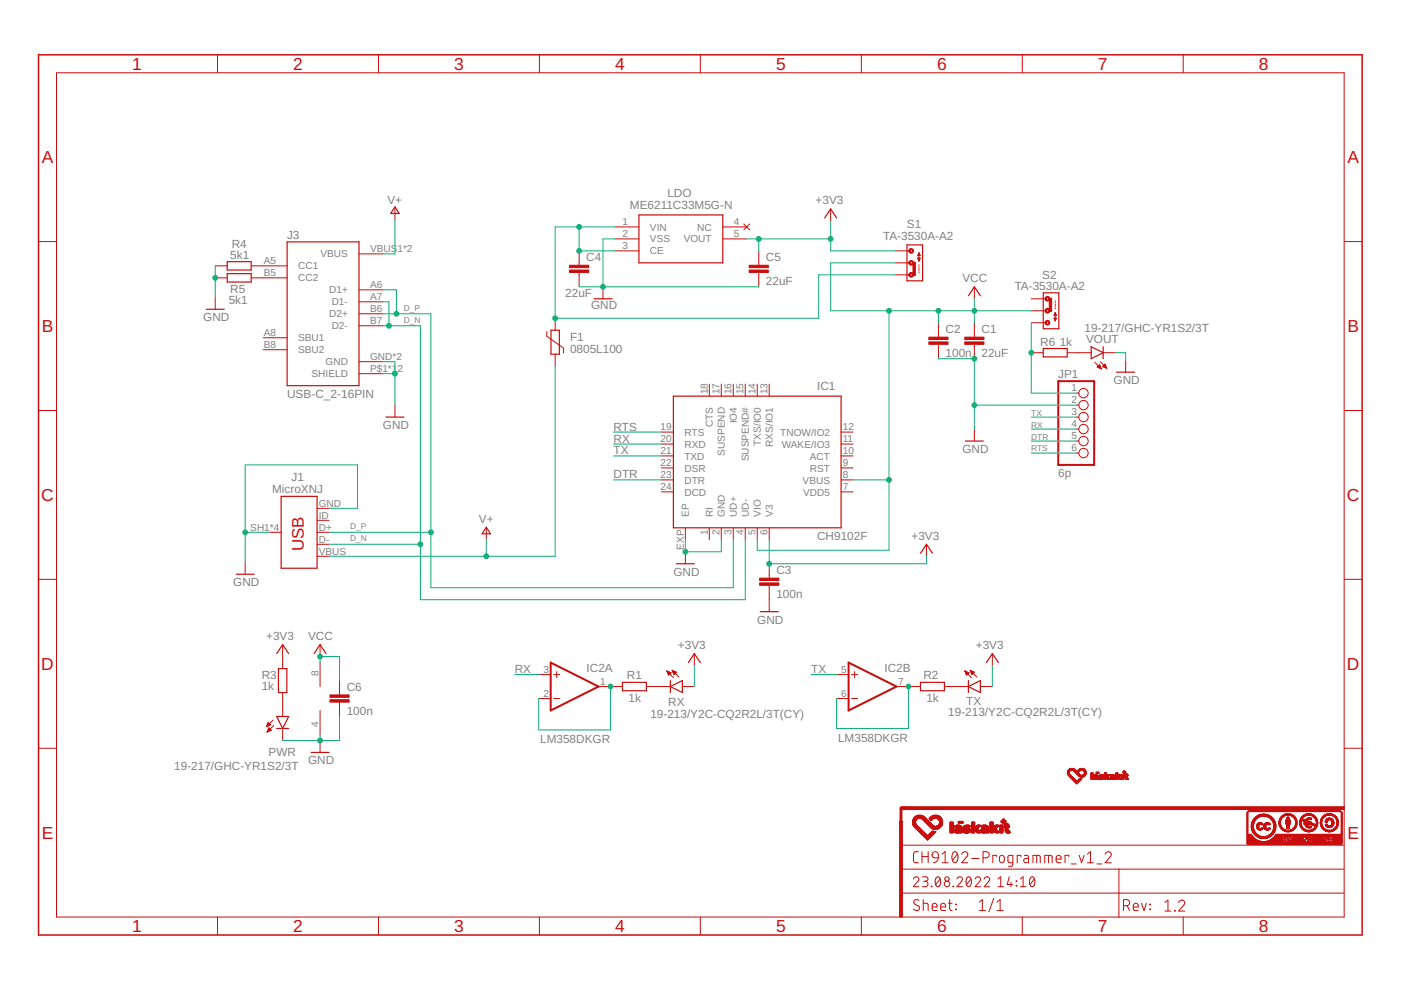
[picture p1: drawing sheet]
<svg xmlns="http://www.w3.org/2000/svg" width="297mm" height="210mm" viewBox="0 0 297 210" stroke-linecap="round" stroke-linejoin="round" font-family="sans-serif">
<defs><g id="words">
<g font-size="3.7" fill="#c90d0c">
<text x="28" y="14.8">1</text>
<text x="62.2" y="14.8">2</text>
<text x="96.3" y="14.8">3</text>
<text x="130.4" y="14.8">4</text>
<text x="164.5" y="14.8">5</text>
<text x="198.7" y="14.8">6</text>
<text x="232.8" y="14.8">7</text>
<text x="266.9" y="14.8">8</text>
<text x="8.9" y="34.6">A</text>
<text x="285.7" y="34.6">A</text>
<text x="8.9" y="70.4">B</text>
<text x="285.7" y="70.4">B</text>
<text x="8.8" y="106.2">C</text>
<text x="285.6" y="106.2">C</text>
<text x="8.8" y="142">D</text>
<text x="285.6" y="142">D</text>
<text x="8.9" y="177.8">E</text>
<text x="285.7" y="177.8">E</text>
<text x="28" y="197.6">1</text>
<text x="62.2" y="197.6">2</text>
<text x="96.3" y="197.6">3</text>
<text x="130.4" y="197.6">4</text>
<text x="164.5" y="197.6">5</text>
<text x="198.7" y="197.6">6</text>
<text x="232.8" y="197.6">7</text>
<text x="266.9" y="197.6">8</text>
</g>
<text font-size="3.6" fill="#c90d0c" x="64.4" y="116.9" transform="rotate(-90 64.4 116.9)">USB</text>
<g font-size="2.5" fill="#808080">
<text x="141.5" y="41.7">LDO</text>
<text x="82.1" y="43.4">V+</text>
<text x="133.6" y="44.2">ME6211C33M5G-N</text>
<text x="172.9" y="43.4">+3V3</text>
<text x="49.1" y="52.6">R4</text>
<text x="60.9" y="50.7">J3</text>
<text x="187.2" y="51">TA-3530A-A2</text>
<text x="192.3" y="48.4">S1</text>
<text x="48.8" y="54.9">5k1</text>
<text x="124.3" y="55.4">C4</text>
<text x="162.4" y="55.4">C5</text>
<text x="204" y="59.9">VCC</text>
<text x="221" y="59.2">S2</text>
<text x="48.5" y="64.4">5k1</text>
<text x="48.8" y="62.2">R5</text>
<text x="119.9" y="63">22uF</text>
<text x="125.3" y="65.6">GND</text>
<text x="162.4" y="60.4">22uF</text>
<text x="215.1" y="61.4">TA-3530A-A2</text>
<text x="43.1" y="68.1">GND</text>
<text x="200.5" y="70.6">C2</text>
<text x="208.1" y="70.6">C1</text>
<text x="229.9" y="70.3">19-217/GHC-YR1S2/3T</text>
<text x="120.9" y="74.8">0805L100</text>
<text x="120.9" y="72.2">F1</text>
<text x="200.5" y="75.7">100n</text>
<text x="208.1" y="75.7">22uF</text>
<text x="220.6" y="73.3">R6</text>
<text x="224.7" y="73.3">1k</text>
<text x="230.3" y="72.6">VOUT</text>
<text x="173.3" y="82.7">IC1</text>
<text x="224.4" y="80.2">JP1</text>
<text x="236.1" y="81.4">GND</text>
<text x="60.8" y="84.3">USB-C_2-16PIN</text>
<text x="81.2" y="91">GND</text>
<text x="130.1" y="93.8">RX</text>
<text x="130.1" y="91.3">RTS</text>
<text x="130.1" y="96.4">TX</text>
<text x="130.1" y="101.4">DTR</text>
<text x="204" y="96">GND</text>
<text x="224.4" y="101.1">6p</text>
<text x="57.7" y="104.4">MicroXNJ</text>
<text x="61.8" y="102.1">J1</text>
<text x="101.6" y="110.8">V+</text>
<text x="173.3" y="114.5">CH9102F</text>
<text x="193.3" y="114.5">+3V3</text>
<text x="49.4" y="124.3">GND</text>
<text x="142.8" y="122.1">GND</text>
<text x="164.6" y="121.7">C3</text>
<text x="164.6" y="126.8">100n</text>
<text x="56.4" y="135.7">+3V3</text>
<text x="65.3" y="135.7">VCC</text>
<text x="143.7" y="137.6">+3V3</text>
<text x="160.6" y="132.2">GND</text>
<text x="206.9" y="137.6">+3V3</text>
<text x="109.1" y="142.7">RX</text>
<text x="124.4" y="142.4">IC2A</text>
<text x="172" y="142.7">TX</text>
<text x="187.5" y="142.4">IC2B</text>
<text x="55.5" y="146.3">1k</text>
<text x="55.5" y="144.1">R3</text>
<text x="73.5" y="146.4">C6</text>
<text x="132.9" y="144.1">R1</text>
<text x="133.3" y="148.9">1k</text>
<text x="141.7" y="149.8">RX</text>
<text x="195.8" y="144.1">R2</text>
<text x="196.4" y="148.9">1k</text>
<text x="204.9" y="149.4">TX</text>
<text x="73.5" y="151.5">100n</text>
<text x="137.9" y="152.2">19-213/Y2C-CQ2R2L/3T(CY)</text>
<text x="201.1" y="151.9">19-213/Y2C-CQ2R2L/3T(CY)</text>
<text x="56.9" y="160.2">PWR</text>
<text x="114.5" y="157.6">LM358DKGR</text>
<text x="177.7" y="157.3">LM358DKGR</text>
<text x="36.9" y="163.3">19-217/GHC-YR1S2/3T</text>
<text x="65.3" y="162.1">GND</text>
</g>
<g font-size="2.1" fill="#808080">
<text x="132" y="47.8">1</text>
<text x="155.6" y="47.8">4</text>
<text x="78.4" y="53.5">VBUS</text>
<text x="84.3" y="53.5">1*2</text>
<text x="132" y="50.3">2</text>
<text x="132" y="52.8">3</text>
<text x="137.8" y="48.9">VIN</text>
<text x="137.8" y="51.4">VSS</text>
<text x="137.8" y="54">CE</text>
<text x="145" y="51.4">VOUT</text>
<text x="147.8" y="48.9">NC</text>
<text x="155.6" y="50.3">5</text>
<text x="55.9" y="56">A5</text>
<text x="55.9" y="58.6">B5</text>
<text x="63.2" y="57.1">CC1</text>
<text x="63.2" y="59.7">CC2</text>
<text x="68" y="54.6">VBUS</text>
<text x="69.8" y="62.2">D1+</text>
<text x="70.3" y="64.7">D1-</text>
<text x="78.4" y="61.1">A6</text>
<text x="78.4" y="63.6">A7</text>
<text x="55.9" y="71.2">A8</text>
<text x="69.8" y="67.3">D2+</text>
<text x="70.3" y="69.8">D2-</text>
<text x="78.4" y="66.2">B6</text>
<text x="78.4" y="68.7">B7</text>
<text x="55.9" y="73.8">B8</text>
<text x="63.2" y="72.4">SBU1</text>
<text x="63.2" y="74.9">SBU2</text>
<text x="69" y="77.4">GND</text>
<text x="78.4" y="76.3">GND*2</text>
<text x="66.1" y="80">SHIELD</text>
<text x="78.4" y="78.9">P$1*1</text>
<text x="84.3" y="78.9">2</text>
<text x="150" y="83.6" transform="rotate(-90 150 83.6)">18</text>
<text x="152.6" y="83.6" transform="rotate(-90 152.6 83.6)">17</text>
<text x="155.1" y="83.6" transform="rotate(-90 155.1 83.6)">16</text>
<text x="157.7" y="83.6" transform="rotate(-90 157.7 83.6)">15</text>
<text x="160.2" y="83.6" transform="rotate(-90 160.2 83.6)">14</text>
<text x="162.7" y="83.6" transform="rotate(-90 162.7 83.6)">13</text>
<text x="227.2" y="83">1</text>
<text x="156.2" y="89.8" transform="rotate(-90 156.2 89.8)">IO4</text>
<text x="227.2" y="85.5">2</text>
<text x="227.2" y="88.1">3</text>
<text x="140.1" y="93.8">20</text>
<text x="140.1" y="91.2">19</text>
<text x="145.1" y="94.9">RXD</text>
<text x="145.1" y="92.4">RTS</text>
<text x="151.2" y="90.6" transform="rotate(-90 151.2 90.6)">CTS</text>
<text x="161.3" y="94.5" transform="rotate(-90 161.3 94.5)">TXS/IO0</text>
<text x="163.9" y="94.7" transform="rotate(-90 163.9 94.7)">RXS/IO1</text>
<text x="165.4" y="92.4">TNOW/IO2</text>
<text x="165.7" y="94.9">WAKE/IO3</text>
<text x="178.7" y="93.8">11</text>
<text x="178.7" y="91.2">12</text>
<text x="227.2" y="90.6">4</text>
<text x="227.2" y="93.1">5</text>
<text x="227.2" y="95.7">6</text>
<text x="140.1" y="98.9">22</text>
<text x="140.1" y="96.3">21</text>
<text x="140.1" y="101.4">23</text>
<text x="145.1" y="100">DSR</text>
<text x="145.1" y="97.4">TXD</text>
<text x="153.7" y="96.6" transform="rotate(-90 153.7 96.6)">SUSPEND</text>
<text x="158.8" y="97.8" transform="rotate(-90 158.8 97.8)">SUSPEND#</text>
<text x="171.7" y="97.4">ACT</text>
<text x="171.7" y="100">RST</text>
<text x="178.7" y="96.3">10</text>
<text x="178.7" y="98.9">9</text>
<text x="178.7" y="101.4">8</text>
<text x="67.6" y="107.4">GND</text>
<text x="140.1" y="103.9">24</text>
<text x="145.1" y="102.5">DTR</text>
<text x="145.1" y="105.1">DCD</text>
<text x="170.2" y="102.5">VBUS</text>
<text x="170.3" y="105.1">VDD5</text>
<text x="178.7" y="103.9">7</text>
<text x="53.1" y="112.5">SH1*4</text>
<text x="67.6" y="112.5">D+</text>
<text x="67.6" y="110">ID</text>
<text x="146.1" y="109.6" transform="rotate(-90 146.1 109.6)">EP</text>
<text x="150" y="113.5" transform="rotate(-90 150 113.5)">1</text>
<text x="151.2" y="109.6" transform="rotate(-90 151.2 109.6)">RI</text>
<text x="152.6" y="113.5" transform="rotate(-90 152.6 113.5)">2</text>
<text x="153.7" y="109.6" transform="rotate(-90 153.7 109.6)">GND</text>
<text x="155.1" y="113.5" transform="rotate(-90 155.1 113.5)">3</text>
<text x="156.2" y="109.6" transform="rotate(-90 156.2 109.6)">UD+</text>
<text x="157.7" y="113.5" transform="rotate(-90 157.7 113.5)">4</text>
<text x="158.8" y="109.6" transform="rotate(-90 158.8 109.6)">UD-</text>
<text x="160.2" y="113.5" transform="rotate(-90 160.2 113.5)">5</text>
<text x="161.3" y="109.6" transform="rotate(-90 161.3 109.6)">VIO</text>
<text x="162.7" y="113.5" transform="rotate(-90 162.7 113.5)">6</text>
<text x="163.9" y="109.6" transform="rotate(-90 163.9 109.6)">V3</text>
<text x="67.6" y="115.1">D-</text>
<text x="67.6" y="117.6">VBUS</text>
<text x="145" y="116.5" transform="rotate(-90 145 116.5)">EXP</text>
<text x="67.5" y="143.2" transform="rotate(-90 67.5 143.2)">8</text>
<text x="115.2" y="142.7">3</text>
<text x="178.4" y="142.7">5</text>
<text x="115.2" y="147.7">2</text>
<text x="127.3" y="145.2">1</text>
<text x="178.4" y="147.7">6</text>
<text x="190.4" y="145.2">7</text>
<text x="67.5" y="154.2" transform="rotate(-90 67.5 154.2)">4</text>
</g>
<g font-size="1.8" fill="#808080">
<text x="85.6" y="65.9">D_P</text>
<text x="85.6" y="68.4">D_N</text>
<text x="218.6" y="88.1">TX</text>
<text x="218.6" y="90.6">RX</text>
<text x="218.6" y="95.7">RTS</text>
<text x="218.6" y="93.2">DTR</text>
<text x="74.2" y="112.2">D_P</text>
<text x="74.2" y="114.8">D_N</text>
</g>
</g></defs>
<g fill="none" stroke="#c90d0c" stroke-width=".25">
<path d="M48.2 55.5h5.1v1.8h-5.1zM48.2 58h5.1v1.8h-5.1zM60.9 51.3h15.2v30.5h-15.2zM83.7 43.9l.9 1.4h-1.8zM135.5 45.6h17.7v10.1h-17.7zM174.8 46.2l1.3-1.9 1.3 1.9M192.3 51.9h3.3v7.6h-3.3zM43.7 65.6h3.8M116.8 70h1.8v5.1h-1.8zM125.9 63.4h3.9M205.3 62.7l1.3-1.9 1.3 1.9M221.2 62.1h3.3v7.6h-3.3z"/>
<path d="M221.2 73.9h5.1v1.8h-5.1zM231.4 73.5l2.5 1.3-2.5 1.3zM233.9 73.5v2.6M236.7 78.9h3.9M81.8 88.4h3.8M142.8 84h35.5v27.9h-35.5zM204.7 93.5h3.8M59.6 105.2h7.6v15.3h-7.6zM103.1 111.8l.9 1.4h-1.8zM143.4 119.5h3.8M195.2 117.3l1.2-1.9 1.3 1.9M50.1 121.8h3.8"/>
<path d="M58.7 138.6l1.2-1.9 1.3 1.9M66.6 138.6l1.3-1.9 1.2 1.9M161.2 129.7h3.8M58.7 151.9h2.5l-1.3 2.6zM58.7 154.5h2.5M59 141.8h1.8v5h-1.8zM66 159.5h3.8M132 144.7h5.1v1.8h-5.1zM142.1 145.6l2.6-1.3v2.5zM142.1 144.3v2.5M145.9 140.5l1.3-1.9 1.3 1.9M195.2 144.7h5v1.8h-5z"/>
<path d="M205.3 145.6l2.6-1.3v2.5zM205.3 144.3v2.5M209.1 140.5l1.3-1.9 1.3 1.9"/>
</g>
<g fill="none" stroke="#c90d0c" stroke-width=".21">
<path d="M12 15.4h273v179h-273zM46.1 11.6v3.8M80.2 11.6v3.8M114.4 11.6v3.8M148.5 11.6v3.8M182.6 11.6v3.8M216.7 11.6v3.8M250.9 11.6v3.8M8.2 51.2h3.8M45.6 56.4h2.6M45.6 58.9h2.6M53.3 56.4h7.6"/>
<path d="M53.3 58.9h7.6M76.1 53.8h5.1M83.7 44v2.5M122.8 53.2v3M122.8 57.8v3M130.4 48.1h5.1M130.4 50.7h5.1M130.4 53.2h5.1M153.2 48.1h5.1M153.2 50.7h5.1M157.7 47.5l1.2 1.2M158.9 47.5l-1.2 1.2"/>
<path d="M160.9 53.2v3M160.9 57.8v3M176.1 44.3v2.5M189.8 53.2h2.5M189.8 58.3h2.5M189.8 55.7h2.5M192.4 53.2h.4M192.4 58.3h.4M192.4 55.7h.4M194.6 54.7h.5l-.3 .7zM194.6 54.7h.5M194.6 54.1h.5"/>
<path d="M194.6 54.9h.4M194.6 54h.4M194.7 55h.3M194.7 53.9h.3M194.7 55.1h.2M194.8 53.8h.1M194.8 55.2h.1M194.8 53.7h.1M194.8 53.7v1.7M194.8 56.1v.1M194.8 56.5v.1M194.8 56.9v.2"/>
<path d="M194.8 57.4v.1M194.8 57.8v.1M194.8 55.4h.1M194.8 53.6l.3 .6h-.5zM285 51.2h3.8M45.6 63v2.6M55.8 71.6h5.1M55.8 74.1h5.1M76.1 76.7h5.1M76.1 61.4h5.1M76.1 64h5.1M76.1 66.5h5.1"/>
<path d="M76.1 69.1h5.1M76.1 79.2h5.1M115.9 70.3v1l3.6 2.5v1M117.7 67.5v2.5M117.7 75.1v2.5M127.8 60.8v2.6M199 68.4v3.1M199 73v3.1M206.6 60.8v2.6M206.6 68.4v3.1M206.6 73v3.1M218.7 63.4h2.5"/>
<path d="M218.7 65.9h2.5M218.7 68.4h2.5M218.7 74.8h2.5M221.3 63.4h.4M221.3 65.9h.4M221.3 68.4h.4M223.5 67.4h.5l-.3 .7zM223.5 66.8h.4M223.5 67.5h.4M223.6 66.7h.3M223.6 67.6h.3M223.6 66.6h.2"/>
<path d="M223.6 67.8h.2M223.6 66.4h.2M223.7 67.9h.1M223.7 66.3h.1M223.7 68h.1M223.7 63.7v.2M223.7 64.1v.1M223.7 64.5v.2M223.7 65v.1M223.7 65.4v.1M223.7 66.3v1.6M223.7 66.3l.3 .6h-.5z"/>
<path d="M226.3 74.8h5.1M232.1 76.8l1.4 1.4M232.6 77.8l.9 .4M232.6 77.8l.5-.5 .4 .9M232.7 77.8h.6M232.8 77.7h.5M232.8 77.9h.6M232.9 77.5h.3M233 77.4h.2M233.1 78h.3M233.3 76.7l1.4 1.4M233.4 78.1h.1"/>
<path d="M233.8 77.7l.5-.5 .4 .9zM233.8 77.7h.7M233.9 74.8h2.5M233.9 77.5h.5M234 77.8h.5M234 77.4h.4M234.1 77.3h.2M234.2 77.9h.4M234.5 78h.1M238.7 76.4v2.5M8.2 87h3.8M83.7 85.9v2.5"/>
<path d="M140.2 99.2h2.6M140.2 96.7h2.6M140.2 94.1h2.6M140.2 91.6h2.6M150.4 81.4v2.6M152.9 81.4v2.6M155.5 81.4v2.6M158 81.4v2.6M160.5 81.4v2.6M163.1 81.4v2.6M178.3 99.2h2.6M178.3 96.7h2.6"/>
<path d="M178.3 94.1h2.6M178.3 91.6h2.6M206.6 91v2.5M228.2 83.4h.5M228.2 85.9h.5M228.2 88.4h.5M228.2 91h.5M228.2 93.5h.5M228.2 96.1h.5M285 87h3.8M52 119.2v2.6M57.1 112.9h2.5"/>
<path d="M67.2 112.9h2.6M67.2 115.4h2.6M67.2 117.9h2.6M67.2 107.8h2.6M67.2 110.3h2.6M103.1 111.9v2.5M140.2 101.7h2.6M140.2 104.3h2.6M145.3 111.9v2.5M145.3 117v2.5M150.4 111.9v2.5M152.9 111.9v2.5"/>
<path d="M155.5 111.9v2.5M158 111.9v2.5M160.5 111.9v2.5M163.1 111.9v2.5M163.1 119.5v3.1M178.3 101.7h2.6M178.3 104.3h2.6M196.4 115.4v2.5M8.2 122.8h3.8M59.9 136.7v5.1M67.9 136.7v2.5M147.2 138.6v2.5"/>
<path d="M163.1 124.1v5.6M210.4 138.6v2.5M285 122.8h3.8M8.2 158.6h3.8M56.5 154h.1M56.6 153.9h.3M56.6 153.8h.6M56.7 155.1h.2M56.7 153.6h.6M56.7 153.5h.5M56.7 155h.5M56.8 153.4h.3"/>
<path d="M56.8 154.9h.6M56.8 153.3h.2M56.8 154.7h.6M56.9 153.2l.5 .5-.9 .4zM56.9 154.6h.4M56.9 154.5h.3M57 154.4h.1M57 154.3l-.4 .9M57 154.3l.5 .5-.9 .4M57.9 152.7l-1.4 1.4M58 153.8l-1.4 1.4M59.9 146.8v5.1"/>
<path d="M59.9 154.5v2.5M67.9 140.5v5.1M67.9 150.6v5.1M67.9 157v2.5M72 144.3v3M72 148.9v3M114.2 143h2.6M114.2 148.1h2.6M117.4 143h1.3M117.4 148.1h1.3M118 142.4v1.3M126.9 145.6h5.1"/>
<path d="M137.1 145.6h5M141.4 142.3l1.4 1.4M141.4 142.3l.9 .3-.5 .6zM141.4 142.3h.1M141.5 142.4h.3M141.5 142.6h.6M141.6 142.7h.6M141.6 142.8h.5M141.7 142.9h.3M141.7 143h.2M142.5 142.1l1.4 1.4M142.5 142.1l.9 .4-.5 .5z"/>
<path d="M142.6 142.2h.1M142.6 142.3h.3M142.6 142.4h.6M142.7 142.6h.7M142.7 142.7h.6M142.8 142.8h.3M142.9 142.9h.1M144.7 145.6h2.5M177.4 143h2.5M177.4 148.1h2.5M180.6 143h1.2M180.6 148.1h1.2"/>
<path d="M181.2 142.4v1.3M190.1 145.6h5.1M200.2 145.6h5.1M204.6 142.3l1.4 1.4M204.6 142.3l.8 .3-.5 .6zM204.6 142.3h.1M204.6 142.4h.4M204.7 142.6h.5M204.7 142.7h.7M204.8 142.8h.5M204.8 142.9h.4M204.9 143h.1"/>
<path d="M205.7 142.1l1.4 1.4M205.7 142.1l.9 .4-.5 .5zM205.7 142.2h.1M205.8 142.3h.3M205.8 142.4h.6M205.9 142.6h.6M205.9 142.7h.5M206 142.8h.3M206 142.9h.2M207.9 145.6h2.5M285 158.6h3.8M191 179.2h94"/>
<path d="M46.1 194.4v3.8M80.2 194.4v3.8M114.4 194.4v3.8M148.5 194.4v3.8M182.6 194.4v3.8M191 189.4h94M191 184.3h94M193.7 186.4a.58 .58 0 0 1 .8-.5 .58 .58 0 0 1 .1 .9l-.9 1.2h1.1M194.7 180.6h-.7l-.3 .5 .1 1.6 .4 .2h.5M194.8 190.9a.58 .58 0 0 0-.8-.1 .58 .58 0 0 0 0 .9l.7 .4a.59 .59 0 0 1 .1 .9 .59 .59 0 0 1-.9-.1l-.2-.2M195.5 180.6v2.3M195.5 181.6h1.3"/>
<path d="M195.6 185.9h.7a.47 .47 0 0 1 .4 .5 .47 .47 0 0 1-.4 .4h-.5M195.7 191.5l1 .1 .1 1.5M195.7 190.7v2.4M196.2 186.8a.58 .58 0 0 1 .6 .6 .58 .58 0 0 1-.6 .6h-.6M196.8 180.6v2.3M197.4 187.9l.2 .1zM197.6 192.3h1.1a.55 .55 0 0 0-.4-.8 .55 .55 0 0 0-.7 .5l.1 1 1 .1M197.8 180.8a.66 .66 0 0 1 .7-.2 .66 .66 0 0 1 .4 .6v.7h-.7a.62 .62 0 0 1-.6-.4 .62 .62 0 0 1 .2-.7zM198.5 186l.2-.1a.87 .87 0 0 1 .7 1.3 .59 .59 0 0 1-.5 .8 .59 .59 0 0 1-.6-.8v-.5zM198.9 181.9l-.3 .7-.7 .3M199.3 186.4l-.9 1.1M199.4 192.3h1.1a.55 .55 0 0 0-.4-.8 .55 .55 0 0 0-.7 .5l.2 1 .9 .1"/>
<path d="M199.7 182.9h1.3M199.7 181.1l.7-.5v2.3M201.1 191.5h.8M201.3 190.7v2l.2 .3 .4 .1M202.1 187.9l.1 .1zM202.1 180.8a.55 .55 0 0 1 .6-.2 .55 .55 0 0 1 .3 .6 1.33 1.33 0 0 1-.5 1.7 1.45 1.45 0 0 1-.4-2.1zM202.6 191.7l.1 .1zM202.6 192.7l.1 .2zM202.9 186.4a.58 .58 0 0 1 .8-.5 .58 .58 0 0 1 .2 .9l-1 1.2h1.1M203 181.1l-1 1.3M203.9 181.1a.64 .64 0 0 1 .9-.5 .64 .64 0 0 1 .2 1l-1.1 1.3h1.3M205.1 186l.1-.1a.87 .87 0 0 1 .8 1.3 .59 .59 0 0 1-.6 .8 .59 .59 0 0 1-.6-.8z"/>
<path d="M205.9 186.4l-1 1.1M206 182h1.6M206.7 186.4a.58 .58 0 0 1 .9-.5 .58 .58 0 0 1 .1 .9l-1 1.2h1.2M207.6 193.1h1.3M207.6 191.3l.7-.6v2.4M208.4 181.9h.7a.66 .66 0 0 0 .6-.7 .66 .66 0 0 0-.6-.6h-.7v2.3M208.7 186.4a.58 .58 0 0 1 .8-.5 .58 .58 0 0 1 .2 .9l-1 1.2h1.1M210.7 190.5l-1 2.8M211.3 181.6v-.2h-.8v1.5M211.4 193.1h1.3M211.4 191.3l.6-.6v2.4M211.6 188h1.2"/>
<path d="M211.6 186.4l.6-.5v2.1M212 181.5l.5-.1a.86 .86 0 0 1 .5 .7 .86 .86 0 0 1-.5 .8l-.3-.1-.3-.2zM214 185.9l-.5 1.6h1.2M214.3 187.1v.9M214.7 182.9h-.6l-.4-.2v-1.1l.2-.2h.8v1.9l-.2 .4h-.7M215.5 186.8l.1 .1zM215.5 187.7l.1 .1zM216.3 188h1.2M216.3 186.4l.6-.5v2.1M216.4 181.6v-.2h-.7v1.5M216.7 194.4v3.8M217.2 181.4h.6l.3 .3v1.2h-.6a.46 .46 0 0 1-.5-.4 .46 .46 0 0 1 .5-.5h.6"/>
<path d="M218.5 186l.2-.1a.87 .87 0 0 1 .7 1.3 .59 .59 0 0 1-.5 .8 .59 .59 0 0 1-.6-.8v-.8zM219 182.9v-1.5l1.5 .1 .1 1.4M219.3 186.4l-.9 1.1M219.8 181.4v1.5M221.5 182.9v-1.5l1.4 .1 .2 1.4M222.3 181.4v1.5M223.9 182.1h1.1a.55 .55 0 0 0-.4-.7 .55 .55 0 0 0-.7 .5l.1 .9 1 .1M226.6 181.6v-.2h-.8v1.5M227.1 183.2h1.1M228.8 181.4l.5 1.5 .5-1.5M230.5 182.9h1.3M230.5 181.1l.7-.5v2.3"/>
<path d="M232.6 183.2h1M234.3 181.1a.64 .64 0 0 1 .9-.5 .64 .64 0 0 1 .2 1l-1.1 1.3h1.3M237.2 184.3v10.2M238.2 192h.7a.65 .65 0 0 0 .6-.6 .65 .65 0 0 0-.6-.7h-.7v2.4M239 192l.5 1.1M240.3 192.3h1a.55 .55 0 0 0-.3-.8 .55 .55 0 0 0-.7 .5l.1 1 .9 .1M242 191.5l.5 1.6 .6-1.6M243.8 192.7l.1 .2zM243.8 191.7l.1 .1zM247 191.3l.6-.5v2.4M247 193.2h1.3M249 193l.2 .2z"/>
<path d="M249.9 191.3a.64 .64 0 0 1 .9-.4 .64 .64 0 0 1 .2 1l-1.1 1.3h1.3M250.9 194.4v3.8"/>
<circle cx="229.7" cy="91" r=".99"/>
<circle cx="229.7" cy="93.5" r=".99"/>
<circle cx="229.7" cy="88.4" r=".99"/>
<circle cx="229.7" cy="96.1" r=".99"/>
<circle cx="229.7" cy="83.4" r=".99"/>
<circle cx="229.7" cy="85.9" r=".99"/>
<circle cx="200.8" cy="187.4" r=".58"/>
<circle cx="200.8" cy="186.4" r=".47"/>
</g>
<path d="M224.4 80.8h7.6v17.8h-7.6zM116.8 140.5l10.1 5.1-10.1 5zM179.9 140.5l10.2 5.1-10.2 5z" fill="none" stroke="#c90d0c" stroke-width=".42"/>
<g fill="#c90d0c" stroke="#c90d0c" stroke-width=".21">
<path d="M204.6 72.5h4v.5h-4z"/>
<path d="M204.6 71.5h4v.5h-4z"/>
<path d="M196.9 72.5h4.1v.5h-4.1z"/>
<path d="M196.9 71.5h4.1v.5h-4.1z"/>
<path d="M161.1 123.6h4v.5h-4z"/>
<path d="M161.1 122.6h4v.5h-4z"/>
<path d="M120.8 57.3h4v.5h-4z"/>
<path d="M120.8 56.2h4v.5h-4z"/>
<path d="M158.8 57.3h4.1v.5h-4.1z"/>
<path d="M158.8 56.2h4.1v.5h-4.1z"/>
<path d="M70 148.4h4v.5h-4z"/>
<path d="M70 147.3h4v.5h-4z"/>
<path d="M193.6 55.6h.5v2.8h-.5z"/>
<path d="M222.5 63.2h.5v2.8h-.5z"/>
<path d="M190.7 174.1h.6v20.3h-.6z"/>
<path d="M191 171h94v.6h-94z"/>
<path d="M196.6 178l.1 .1z"/>
<path d="M196.6 178h.2z"/>
<path d="M196.5 177.9l.3 .1z"/>
<path d="M196.5 177.9h.3z"/>
<path d="M196.4 177.9h.5z"/>
<path d="M196.4 177.8l.5 .1z"/>
<path d="M196.3 177.8h.7z"/>
<path d="M196.3 177.7l.7 .1z"/>
<path d="M196.3 177.7l.8 .1z"/>
<path d="M196.3 177.7h.8z"/>
<path d="M196.2 177.7h.9z"/>
<path d="M196.2 177.6l.9 .1z"/>
<path d="M196.1 177.6h1.1z"/>
<path d="M196.1 177.5l1.1 .1z"/>
<path d="M196.1 177.5h1.2z"/>
<path d="M196 177.5h1.3z"/>
<path d="M196 177.4l1.3 .1z"/>
<path d="M196 177.4h1.3z"/>
<path d="M195.9 177.4h1.5z"/>
<path d="M195.9 177.3l1.5 .1z"/>
<path d="M195.9 177.3l1.6 .1z"/>
<path d="M195.8 177.3h1.7z"/>
<path d="M195.8 177.2l1.7 .1z"/>
<path d="M195.8 177.2h.9z"/>
<path d="M196.7 177.2h.8z"/>
<path d="M195.7 177.2h1z"/>
<path d="M196.7 177.2h.9z"/>
<path d="M195.7 177.1l.9 .1z"/>
<path d="M196.7 177.1l.9 .1z"/>
<path d="M195.7 177.1h.9z"/>
<path d="M196.7 177.1h1z"/>
<path d="M195.6 177.1h1z"/>
<path d="M196.8 177.1h.9z"/>
<path d="M195.6 177l.9 .1z"/>
<path d="M196.8 177l.9 .1z"/>
<path d="M195.5 177h1z"/>
<path d="M196.9 177h.9z"/>
<path d="M195.5 177h.9z"/>
<path d="M195.5 176.9l.9 .1z"/>
<path d="M197 176.9l.9 .1z"/>
<path d="M195.5 176.9h.9z"/>
<path d="M197 176.9h.9z"/>
<path d="M195.4 176.9h.9z"/>
<path d="M195.4 176.8l.9 .1z"/>
<path d="M197 176.8l.9 .1z"/>
<path d="M197 176.8l1 .1z"/>
<path d="M195.3 176.8h1z"/>
<path d="M197 176.8h1z"/>
<path d="M195.3 176.7l.9 .1z"/>
<path d="M197.1 176.7l.9 .1z"/>
<path d="M195.2 176.7l1 .1z"/>
<path d="M197.2 176.7l.8 .1z"/>
<path d="M195.2 176.7h1z"/>
<path d="M197.2 176.7h.8z"/>
<path d="M197.2 176.7h.9z"/>
<path d="M195.2 176.6l.9 .1z"/>
<path d="M197.2 176.6l.9 .1z"/>
<path d="M195.1 176.6h1z"/>
<path d="M197.3 176.6h.9z"/>
<path d="M202.8 176.6h.4z"/>
<path d="M204.7 176.6h.5z"/>
<path d="M208.4 176.6h.4z"/>
<path d="M213.5 176.6h.5z"/>
<path d="M195.1 176.6h.9z"/>
<path d="M201.4 176.6h.7z"/>
<path d="M202.6 176.6h.7z"/>
<path d="M203.4 176.6h.6z"/>
<path d="M204.5 176.6h.9z"/>
<path d="M206 176.6h.7z"/>
<path d="M207.2 176.6h.7z"/>
<path d="M208.2 176.6h.7z"/>
<path d="M209 176.6h.6z"/>
<path d="M209.9 176.6h.6z"/>
<path d="M211.1 176.6h.7z"/>
<path d="M212 176.6h.6z"/>
<path d="M213.4 176.6h.7z"/>
<path d="M195.1 176.5l.9 .1z"/>
<path d="M197.4 176.5l.8 .1z"/>
<path d="M201.4 176.5l.7 .1z"/>
<path d="M202.5 176.5l1.5 .1z"/>
<path d="M204.3 176.5l1.2 .1z"/>
<path d="M206 176.5l.7 .1z"/>
<path d="M207.2 176.5l.7 .1z"/>
<path d="M208.2 176.5l.8 .1z"/>
<path d="M209 176.5l.6 .1z"/>
<path d="M209.9 176.5l.6 .1z"/>
<path d="M211.1 176.5l.7 .1z"/>
<path d="M212 176.5l.6 .1z"/>
<path d="M213.3 176.5l.9 .1z"/>
<path d="M195.1 176.5h.9z"/>
<path d="M197.4 176.5h.8z"/>
<path d="M201.4 176.5h.7z"/>
<path d="M202.5 176.5h1.5z"/>
<path d="M204.3 176.5h1.2z"/>
<path d="M206 176.5h.7z"/>
<path d="M207.2 176.5h.7z"/>
<path d="M208.2 176.5h.8z"/>
<path d="M209 176.5h.6z"/>
<path d="M209.9 176.5h.6z"/>
<path d="M211.1 176.5h.7z"/>
<path d="M212 176.5h.6z"/>
<path d="M213.3 176.5h.9z"/>
<path d="M195 176.5h.9z"/>
<path d="M197.4 176.5h.9z"/>
<path d="M204.2 176.5h1.3z"/>
<path d="M207.1 176.5h.8z"/>
<path d="M208.1 176.5h.9z"/>
<path d="M211 176.5h.8z"/>
<path d="M195 176.4l.9 .1z"/>
<path d="M197.4 176.4l1 .1z"/>
<path d="M201.4 176.4l.7 .1z"/>
<path d="M202.4 176.4l1.6 .1z"/>
<path d="M204.2 176.4l1.4 .1z"/>
<path d="M206 176.4l.7 .1z"/>
<path d="M207.1 176.4l.8 .1z"/>
<path d="M208.1 176.4l1.5 .1z"/>
<path d="M209.9 176.4l.6 .1z"/>
<path d="M210.9 176.4l.9 .1z"/>
<path d="M212 176.4l.6 .1z"/>
<path d="M213.2 176.4l1 .1z"/>
<path d="M194.9 176.4h1z"/>
<path d="M197.5 176.4h.9z"/>
<path d="M201.4 176.4h.7z"/>
<path d="M202.4 176.4h1.6z"/>
<path d="M204.2 176.4h1.5z"/>
<path d="M206 176.4h.7z"/>
<path d="M207.1 176.4h.7z"/>
<path d="M208 176.4h1.6z"/>
<path d="M209.9 176.4h.6z"/>
<path d="M211 176.4h.7z"/>
<path d="M212 176.4h.6z"/>
<path d="M213.2 176.4h.9z"/>
<path d="M194.9 176.4h.9z"/>
<path d="M210.9 176.4h.7z"/>
<path d="M194.9 176.3l.9 .1z"/>
<path d="M197.5 176.3l.9 .1z"/>
<path d="M201.4 176.3l.7 .1z"/>
<path d="M202.4 176.3l1.6 .1z"/>
<path d="M204.2 176.3l1.5 .1z"/>
<path d="M206 176.3l.7 .1z"/>
<path d="M207.1 176.3l.7 .1z"/>
<path d="M208 176.3l1.6 .1z"/>
<path d="M209.9 176.3l.6 .1z"/>
<path d="M210.9 176.3l.7 .1z"/>
<path d="M212 176.3l.6 .1z"/>
<path d="M213.2 176.3l.9 .1z"/>
<path d="M197.6 176.3l.8 .1z"/>
<path d="M204.3 176.3l1.4 .1z"/>
<path d="M207 176.3l.8 .1z"/>
<path d="M210.9 176.3l.8 .1z"/>
<path d="M194.9 176.3h.8z"/>
<path d="M197.6 176.3h.4z"/>
<path d="M201.4 176.3h.7z"/>
<path d="M202.4 176.3h1.6z"/>
<path d="M204.3 176.3h1.4z"/>
<path d="M206 176.3h.7z"/>
<path d="M207 176.3h.7z"/>
<path d="M208 176.3h1.6z"/>
<path d="M209.9 176.3h.6z"/>
<path d="M210.9 176.3h.7z"/>
<path d="M212 176.3h.6z"/>
<path d="M213.2 176.3h.9z"/>
<path d="M194.8 176.3h.9z"/>
<path d="M202.3 176.3h1.7z"/>
<path d="M210.8 176.3h.8z"/>
<path d="M194.8 176.2l.9 .1z"/>
<path d="M197.7 176.2l.1 .1z"/>
<path d="M201.4 176.2l.7 .1z"/>
<path d="M202.3 176.2l1.7 .1z"/>
<path d="M204.3 176.2l1.4 .1z"/>
<path d="M206 176.2l.7 .1z"/>
<path d="M206.9 176.2l.8 .1z"/>
<path d="M208 176.2l1.6 .1z"/>
<path d="M209.9 176.2l.6 .1z"/>
<path d="M210.8 176.2l.8 .1z"/>
<path d="M212 176.2l.6 .1z"/>
<path d="M213.2 176.2l.9 .1z"/>
<path d="M194.7 176.2h1z"/>
<path d="M201.4 176.2h.7z"/>
<path d="M202.3 176.2h.8z"/>
<path d="M203.2 176.2h.8z"/>
<path d="M204.3 176.2h1.4z"/>
<path d="M206 176.2h.7z"/>
<path d="M206.9 176.2h.7z"/>
<path d="M208 176.2h.7z"/>
<path d="M208.8 176.2h.8z"/>
<path d="M209.9 176.2h.6z"/>
<path d="M210.8 176.2h.8z"/>
<path d="M212 176.2h.6z"/>
<path d="M213.2 176.2h.9z"/>
<path d="M194.7 176.2h.9z"/>
<path d="M202.3 176.2h.7z"/>
<path d="M203.3 176.2h.7z"/>
<path d="M204.3 176.2h.6z"/>
<path d="M205 176.2h.8z"/>
<path d="M208 176.2h.6z"/>
<path d="M208.9 176.2h.7z"/>
<path d="M209.9 176.2h.7z"/>
<path d="M210.8 176.2h.7z"/>
<path d="M213.1 176.2h.9z"/>
<path d="M194.7 176.1l.9 .1z"/>
<path d="M201.4 176.1l.7 .1z"/>
<path d="M202.3 176.1l.7 .1z"/>
<path d="M203.3 176.1l.7 .1z"/>
<path d="M204.3 176.1l.6 .1z"/>
<path d="M205 176.1l.8 .1z"/>
<path d="M206 176.1l.7 .1z"/>
<path d="M206.9 176.1l.7 .1z"/>
<path d="M208 176.1l.6 .1z"/>
<path d="M208.9 176.1l.7 .1z"/>
<path d="M209.9 176.1l.7 .1z"/>
<path d="M210.8 176.1l.7 .1z"/>
<path d="M212 176.1l.6 .1z"/>
<path d="M213.1 176.1l.9 .1z"/>
<path d="M194.6 176.1h1z"/>
<path d="M201.4 176.1h.7z"/>
<path d="M202.3 176.1h.6z"/>
<path d="M203.3 176.1h.7z"/>
<path d="M204.3 176.1h.4z"/>
<path d="M205.1 176.1h.7z"/>
<path d="M206 176.1h.7z"/>
<path d="M206.8 176.1h.8z"/>
<path d="M208 176.1h.6z"/>
<path d="M208.9 176.1h.7z"/>
<path d="M209.9 176.1h.7z"/>
<path d="M210.7 176.1h.8z"/>
<path d="M212 176.1h.6z"/>
<path d="M213.1 176.1h.7z"/>
<path d="M213.9 176.1h.1z"/>
<path d="M194.6 176.1h.9z"/>
<path d="M204.4 176.1h.1z"/>
<path d="M205.2 176.1h.6z"/>
<path d="M206.1 176.1h1.5z"/>
<path d="M213.1 176.1h.6z"/>
<path d="M194.6 176l.9 .1z"/>
<path d="M201.4 176l.7 .1z"/>
<path d="M202.3 176l.6 .1z"/>
<path d="M203.3 176l.7 .1z"/>
<path d="M205.1 176l.7 .1z"/>
<path d="M206.1 176l1.4 .1z"/>
<path d="M208 176l.6 .1z"/>
<path d="M209 176l.6 .1z"/>
<path d="M209.9 176l1.5 .1z"/>
<path d="M212 176l.6 .1z"/>
<path d="M213.1 176l.6 .1z"/>
<path d="M194.5 176h1z"/>
<path d="M201.4 176h.7z"/>
<path d="M202.3 176h.7z"/>
<path d="M203.3 176h.7z"/>
<path d="M204.9 176h.9z"/>
<path d="M206.1 176h1.4z"/>
<path d="M207.9 176h.7z"/>
<path d="M209 176h.6z"/>
<path d="M209.9 176h1.5z"/>
<path d="M212 176h.6z"/>
<path d="M213.1 176h.6z"/>
<path d="M194.5 176h.9z"/>
<path d="M202.3 176h.8z"/>
<path d="M204.6 176h1.2z"/>
<path d="M206 176h1.5z"/>
<path d="M208 176h.7z"/>
<path d="M194.5 175.9l.9 .1z"/>
<path d="M201.4 175.9l.7 .1z"/>
<path d="M202.4 175.9l.7 .1z"/>
<path d="M203.3 175.9l.7 .1z"/>
<path d="M204.6 175.9l1.1 .1z"/>
<path d="M206 175.9l1.5 .1z"/>
<path d="M208 175.9l.7 .1z"/>
<path d="M209 175.9l.6 .1z"/>
<path d="M209.9 175.9l1.4 .1z"/>
<path d="M212 175.9l.6 .1z"/>
<path d="M213.1 175.9l.6 .1z"/>
<path d="M202.4 175.9l1.6 .1z"/>
<path d="M208 175.9l1.6 .1z"/>
<path d="M194.4 175.9h.9z"/>
<path d="M201.4 175.9h.7z"/>
<path d="M202.4 175.9h1.6z"/>
<path d="M204.5 175.9h1.2z"/>
<path d="M206 175.9h1.4z"/>
<path d="M208 175.9h1.6z"/>
<path d="M209.9 175.9h1.4z"/>
<path d="M212 175.9h.6z"/>
<path d="M213.1 175.9h.6z"/>
<path d="M194.4 175.8l.9 .1z"/>
<path d="M201.4 175.8l.7 .1z"/>
<path d="M202.4 175.8l1.6 .1z"/>
<path d="M204.4 175.8l1.3 .1z"/>
<path d="M206 175.8l1.4 .1z"/>
<path d="M208 175.8l1.6 .1z"/>
<path d="M209.9 175.8l1.4 .1z"/>
<path d="M212 175.8l.6 .1z"/>
<path d="M213.1 175.8l.6 .1z"/>
<path d="M194.3 175.8l1 .1z"/>
<path d="M198.1 175.8l.4 .1z"/>
<path d="M204.3 175.8l1.4 .1z"/>
<path d="M208.1 175.8l1.5 .1z"/>
<path d="M194.3 175.8h1z"/>
<path d="M198.1 175.8h.4z"/>
<path d="M201.4 175.8h.7z"/>
<path d="M202.4 175.8h1.6z"/>
<path d="M204.3 175.8h1.4z"/>
<path d="M206 175.8h1.4z"/>
<path d="M208.1 175.8h1.5z"/>
<path d="M209.9 175.8h1.4z"/>
<path d="M212 175.8h.6z"/>
<path d="M213.1 175.8h.6z"/>
<path d="M194.3 175.8h.9z"/>
<path d="M197.9 175.8h.9z"/>
<path d="M202.5 175.8h1.5z"/>
<path d="M206 175.8h1.3z"/>
<path d="M209.9 175.8h1.3z"/>
<path d="M194.2 175.7l1 .1z"/>
<path d="M197.8 175.7l1.1 .1z"/>
<path d="M201.4 175.7l.7 .1z"/>
<path d="M202.5 175.7l1.5 .1z"/>
<path d="M204.3 175.7l1.4 .1z"/>
<path d="M206 175.7l1.3 .1z"/>
<path d="M208.1 175.7l1.5 .1z"/>
<path d="M209.9 175.7l1.3 .1z"/>
<path d="M212 175.7l.6 .1z"/>
<path d="M213.1 175.7l.6 .1z"/>
<path d="M194.2 175.7h1z"/>
<path d="M197.8 175.7h1.1z"/>
<path d="M201.4 175.7h.7z"/>
<path d="M202.5 175.7h1.5z"/>
<path d="M204.3 175.7h1.4z"/>
<path d="M206 175.7h1.3z"/>
<path d="M208.1 175.7h1.5z"/>
<path d="M209.9 175.7h1.3z"/>
<path d="M212 175.7h.6z"/>
<path d="M213.1 175.7h.6z"/>
<path d="M194.2 175.7h.9z"/>
<path d="M197.7 175.7h1.2z"/>
<path d="M202.6 175.7h1.4z"/>
<path d="M204.3 175.7h1.3z"/>
<path d="M208.2 175.7h1.4z"/>
<path d="M209.9 175.7h1.2z"/>
<path d="M202.7 175.7h1.3z"/>
<path d="M204.3 175.7h1.2z"/>
<path d="M206 175.7h1.2z"/>
<path d="M208.3 175.7h1.3z"/>
<path d="M194.2 175.6l.9 .1z"/>
<path d="M197.7 175.6l1.3 .1z"/>
<path d="M201.4 175.6l.7 .1z"/>
<path d="M202.7 175.6l1.3 .1z"/>
<path d="M204.3 175.6l1.2 .1z"/>
<path d="M206 175.6l1.3 .1z"/>
<path d="M208.3 175.6l1.3 .1z"/>
<path d="M209.9 175.6l1.2 .1z"/>
<path d="M212 175.6l.6 .1z"/>
<path d="M213.1 175.6l.6 .1z"/>
<path d="M194.1 175.6h1z"/>
<path d="M197.6 175.6h1.6z"/>
<path d="M201.4 175.6h.7z"/>
<path d="M203.3 175.6h.7z"/>
<path d="M204.3 175.6h1.1z"/>
<path d="M206 175.6h1.3z"/>
<path d="M209 175.6h.6z"/>
<path d="M209.9 175.6h1.3z"/>
<path d="M212 175.6h.6z"/>
<path d="M213.1 175.6h.6z"/>
<path d="M194.1 175.6h.9z"/>
<path d="M197.5 175.6h1.7z"/>
<path d="M204.3 175.6h.9z"/>
<path d="M208.9 175.6h.7z"/>
<path d="M194.1 175.5l.9 .1z"/>
<path d="M197.4 175.5l1.8 .1z"/>
<path d="M201.4 175.5l.7 .1z"/>
<path d="M203.3 175.5l.7 .1z"/>
<path d="M204.2 175.5l.8 .1z"/>
<path d="M206 175.5l1.4 .1z"/>
<path d="M208.2 175.5l.1 .1z"/>
<path d="M208.9 175.5l.7 .1z"/>
<path d="M209.9 175.5l1.4 .1z"/>
<path d="M212 175.5l.6 .1z"/>
<path d="M213.1 175.5l.6 .1z"/>
<path d="M194 175.5h.9z"/>
<path d="M197.4 175.5h1.9z"/>
<path d="M201.4 175.5h.7z"/>
<path d="M202.5 175.5h.2z"/>
<path d="M203.3 175.5h.7z"/>
<path d="M204.2 175.5h.7z"/>
<path d="M206 175.5h1.4z"/>
<path d="M208.2 175.5h.2z"/>
<path d="M208.9 175.5h.7z"/>
<path d="M209.9 175.5h1.4z"/>
<path d="M212 175.5h.6z"/>
<path d="M213.1 175.5h.6z"/>
<path d="M197.3 175.5h2z"/>
<path d="M202.5 175.5h.3z"/>
<path d="M203.3 175.5h.6z"/>
<path d="M204.2 175.5h.6z"/>
<path d="M205.4 175.5h.1z"/>
<path d="M206 175.5h.7z"/>
<path d="M206.7 175.5h.8z"/>
<path d="M208.1 175.5h.4z"/>
<path d="M209.9 175.5h.6z"/>
<path d="M210.6 175.5h.7z"/>
<path d="M194 175.4l.9 .1z"/>
<path d="M197.3 175.4l2 .1z"/>
<path d="M201.4 175.4l.7 .1z"/>
<path d="M202.5 175.4l.3 .1z"/>
<path d="M203.3 175.4l.6 .1z"/>
<path d="M204.2 175.4l.6 .1z"/>
<path d="M205.4 175.4l.1 .1z"/>
<path d="M206 175.4l.7 .1z"/>
<path d="M206.7 175.4l.8 .1z"/>
<path d="M208.1 175.4l.4 .1z"/>
<path d="M208.9 175.4l.7 .1z"/>
<path d="M209.9 175.4l.6 .1z"/>
<path d="M210.6 175.4l.7 .1z"/>
<path d="M212 175.4l.6 .1z"/>
<path d="M213.1 175.4l.6 .1z"/>
<path d="M193.9 175.4l1 .1z"/>
<path d="M197.3 175.4l2.1 .1z"/>
<path d="M202.5 175.4l1.4 .1z"/>
<path d="M204.3 175.4l.6 .1z"/>
<path d="M205.3 175.4l.3 .1z"/>
<path d="M208.1 175.4l1.5 .1z"/>
<path d="M210.6 175.4l.8 .1z"/>
<path d="M212.9 175.4l1.1 .1z"/>
<path d="M193.9 175.4h.9z"/>
<path d="M197.3 175.4h2.1z"/>
<path d="M201.4 175.4h.7z"/>
<path d="M202.5 175.4h1.4z"/>
<path d="M204.3 175.4h.6z"/>
<path d="M205.3 175.4h.3z"/>
<path d="M206 175.4h.7z"/>
<path d="M206.8 175.4h.7z"/>
<path d="M208.2 175.4h1.3z"/>
<path d="M209.9 175.4h.6z"/>
<path d="M210.7 175.4h.7z"/>
<path d="M212 175.4h.6z"/>
<path d="M212.9 175.4h1.1z"/>
<path d="M193.9 175.3l.9 .1z"/>
<path d="M197.3 175.3l2.1 .1z"/>
<path d="M201.4 175.3l.7 .1z"/>
<path d="M202.5 175.3l1.4 .1z"/>
<path d="M204.3 175.3l1.3 .1z"/>
<path d="M206 175.3l.7 .1z"/>
<path d="M206.8 175.3l.7 .1z"/>
<path d="M208.1 175.3l1.4 .1z"/>
<path d="M209.9 175.3l.6 .1z"/>
<path d="M210.7 175.3l.7 .1z"/>
<path d="M212 175.3l.6 .1z"/>
<path d="M212.9 175.3l1.1 .1z"/>
<path d="M193.8 175.3l1 .1z"/>
<path d="M197.2 175.3l2.2 .1z"/>
<path d="M206.8 175.3l.8 .1z"/>
<path d="M210.7 175.3l.8 .1z"/>
<path d="M193.8 175.3h1z"/>
<path d="M197.2 175.3h2.2z"/>
<path d="M201.4 175.3h.7z"/>
<path d="M202.5 175.3h1.4z"/>
<path d="M204.3 175.3h1.3z"/>
<path d="M206 175.3h.7z"/>
<path d="M206.8 175.3h.8z"/>
<path d="M208.1 175.3h1.4z"/>
<path d="M209.9 175.3h.6z"/>
<path d="M210.7 175.3h.8z"/>
<path d="M212 175.3h.6z"/>
<path d="M212.9 175.3h1.1z"/>
<path d="M197.2 175.3h2.3z"/>
<path d="M193.8 175.3h.9z"/>
<path d="M197.1 175.3h2.4z"/>
<path d="M202.4 175.3h1.5z"/>
<path d="M206.9 175.3h.7z"/>
<path d="M210.8 175.3h.7z"/>
<path d="M193.8 175.2l.9 .1z"/>
<path d="M197.1 175.2l2.4 .1z"/>
<path d="M201.4 175.2l.7 .1z"/>
<path d="M202.4 175.2l1.5 .1z"/>
<path d="M204.3 175.2l1.3 .1z"/>
<path d="M206 175.2l.7 .1z"/>
<path d="M206.9 175.2l.7 .1z"/>
<path d="M208.1 175.2l1.4 .1z"/>
<path d="M209.9 175.2l.6 .1z"/>
<path d="M210.8 175.2l.7 .1z"/>
<path d="M212 175.2l.6 .1z"/>
<path d="M212.9 175.2l1.1 .1z"/>
<path d="M193.8 175.2h.8z"/>
<path d="M197.1 175.2h2.5z"/>
<path d="M201.4 175.2h.7z"/>
<path d="M202.4 175.2h1.5z"/>
<path d="M204.3 175.2h1.4z"/>
<path d="M206 175.2h.7z"/>
<path d="M206.9 175.2h.8z"/>
<path d="M208.1 175.2h1.4z"/>
<path d="M209.9 175.2h.6z"/>
<path d="M210.8 175.2h.8z"/>
<path d="M212 175.2h.6z"/>
<path d="M212.9 175.2h1.1z"/>
<path d="M193.7 175.2h.9z"/>
<path d="M197.1 175.2h1.1z"/>
<path d="M198.5 175.2h1.1z"/>
<path d="M202.4 175.2h1.4z"/>
<path d="M207 175.2h.7z"/>
<path d="M208 175.2h1.5z"/>
<path d="M193.7 175.1l.9 .1z"/>
<path d="M197 175.1l1 .1z"/>
<path d="M198.7 175.1l.9 .1z"/>
<path d="M201.4 175.1l.7 .1z"/>
<path d="M202.4 175.1l1.4 .1z"/>
<path d="M204.4 175.1l1.3 .1z"/>
<path d="M206 175.1l.7 .1z"/>
<path d="M207 175.1l.8 .1z"/>
<path d="M208 175.1l1.4 .1z"/>
<path d="M209.9 175.1l.6 .1z"/>
<path d="M210.9 175.1l.8 .1z"/>
<path d="M212 175.1l.6 .1z"/>
<path d="M212.9 175.1l1.1 .1z"/>
<path d="M193.7 175.1h.8z"/>
<path d="M197 175.1h.9z"/>
<path d="M198.7 175.1h1z"/>
<path d="M201.4 175.1h.7z"/>
<path d="M202.4 175.1h1.4z"/>
<path d="M204.4 175.1h1.3z"/>
<path d="M206 175.1h.7z"/>
<path d="M207 175.1h.8z"/>
<path d="M208 175.1h1.4z"/>
<path d="M209.9 175.1h.6z"/>
<path d="M210.9 175.1h.8z"/>
<path d="M212 175.1h.6z"/>
<path d="M212.9 175.1h1.1z"/>
<path d="M193.7 175l.8 .1z"/>
<path d="M196.9 175l1 .1z"/>
<path d="M198.8 175l.9 .1z"/>
<path d="M201.4 175l.7 .1z"/>
<path d="M202.5 175l1.2 .1z"/>
<path d="M204.5 175l1.2 .1z"/>
<path d="M206 175l.7 .1z"/>
<path d="M207.1 175l.8 .1z"/>
<path d="M208.2 175l1.1 .1z"/>
<path d="M209.9 175l.6 .1z"/>
<path d="M210.9 175l.9 .1z"/>
<path d="M212 175l.6 .1z"/>
<path d="M212.9 175l1.1 .1z"/>
<path d="M196.9 175l.9 .1z"/>
<path d="M198.9 175l.8 .1z"/>
<path d="M202.6 175l1 .1z"/>
<path d="M204.6 175l1 .1z"/>
<path d="M207.1 175l.7 .1z"/>
<path d="M211 175l.7 .1z"/>
<path d="M193.6 175h.8z"/>
<path d="M196.9 175h.9z"/>
<path d="M198.9 175h.8z"/>
<path d="M201.4 175h.7z"/>
<path d="M202.6 175h1z"/>
<path d="M204.6 175h1z"/>
<path d="M206 175h.7z"/>
<path d="M207.1 175h.7z"/>
<path d="M208.2 175h1.1z"/>
<path d="M209.9 175h.6z"/>
<path d="M211 175h.7z"/>
<path d="M212 175h.6z"/>
<path d="M212.9 175h1.1z"/>
<path d="M196.8 175h1z"/>
<path d="M199 175h.7z"/>
<path d="M202.8 175h.7z"/>
<path d="M204.7 175h.8z"/>
<path d="M207.2 175h.7z"/>
<path d="M208.4 175h.7z"/>
<path d="M211.1 175h.6z"/>
<path d="M213 175h1z"/>
<path d="M193.6 174.9l.8 .1z"/>
<path d="M196.8 174.9l1 .1z"/>
<path d="M199 174.9l.7 .1z"/>
<path d="M201.4 174.9l.7 .1z"/>
<path d="M202.8 174.9l.7 .1z"/>
<path d="M204.7 174.9l.8 .1z"/>
<path d="M206 174.9l.7 .1z"/>
<path d="M207.2 174.9l.7 .1z"/>
<path d="M208.4 174.9l.7 .1z"/>
<path d="M209.9 174.9l.6 .1z"/>
<path d="M211.1 174.9l.6 .1z"/>
<path d="M212 174.9l.6 .1z"/>
<path d="M213 174.9l1 .1z"/>
<path d="M196.8 174.9l.9 .1z"/>
<path d="M213.1 174.9l.6 .1z"/>
<path d="M193.6 174.9h.7z"/>
<path d="M196.8 174.9h.9z"/>
<path d="M199 174.9h.7z"/>
<path d="M201.4 174.9h.7z"/>
<path d="M206 174.9h.7z"/>
<path d="M209.9 174.9h.6z"/>
<path d="M213.1 174.9h.6z"/>
<path d="M193.6 174.8l.7 .1z"/>
<path d="M196.7 174.8l1 .1z"/>
<path d="M199 174.8l.7 .1z"/>
<path d="M201.4 174.8l.7 .1z"/>
<path d="M206 174.8l.7 .1z"/>
<path d="M209.9 174.8l.6 .1z"/>
<path d="M213.1 174.8l.6 .1z"/>
<path d="M193.5 174.8l.8 .1z"/>
<path d="M196.7 174.8l.9 .1z"/>
<path d="M199.1 174.8l.6 .1z"/>
<path d="M193.5 174.8h.8z"/>
<path d="M196.7 174.8h.9z"/>
<path d="M199.1 174.8h.6z"/>
<path d="M201.4 174.8h.7z"/>
<path d="M206 174.8h.7z"/>
<path d="M209.9 174.8h.6z"/>
<path d="M213.1 174.8h.6z"/>
<path d="M193.5 174.8h.7z"/>
<path d="M199.1 174.8h.7z"/>
<path d="M196.7 174.8h.8z"/>
<path d="M193.5 174.7l.7 .1z"/>
<path d="M196.6 174.7l.9 .1z"/>
<path d="M199.1 174.7l.7 .1z"/>
<path d="M201.4 174.7l.7 .1z"/>
<path d="M206 174.7l.7 .1z"/>
<path d="M209.9 174.7l.6 .1z"/>
<path d="M213.1 174.7l.6 .1z"/>
<path d="M193.5 174.7h.7z"/>
<path d="M196.6 174.7h.9z"/>
<path d="M199.1 174.7h.7z"/>
<path d="M201.4 174.7h.7z"/>
<path d="M206 174.7h.7z"/>
<path d="M209.9 174.7h.6z"/>
<path d="M213.1 174.7h.6z"/>
<path d="M193.5 174.6l.7 .1z"/>
<path d="M196.5 174.6l1 .1z"/>
<path d="M199.1 174.6l.7 .1z"/>
<path d="M201.4 174.6l.7 .1z"/>
<path d="M206 174.6l.7 .1z"/>
<path d="M209.9 174.6l.6 .1z"/>
<path d="M212.6 174.6l.4 .1z"/>
<path d="M213.1 174.6l.6 .1z"/>
<path d="M196.5 174.6l.9 .1z"/>
<path d="M199.2 174.6l.6 .1z"/>
<path d="M193.5 174.6h.7z"/>
<path d="M196.5 174.6h.9z"/>
<path d="M199.2 174.6h.6z"/>
<path d="M201.4 174.6h.7z"/>
<path d="M206 174.6h.7z"/>
<path d="M209.9 174.6h.6z"/>
<path d="M212.6 174.6h.4z"/>
<path d="M213.1 174.6h.6z"/>
<path d="M193.5 174.6h.6z"/>
<path d="M196.4 174.6h1z"/>
<path d="M193.5 174.5l.6 .1z"/>
<path d="M196.4 174.5l1 .1z"/>
<path d="M199.2 174.5l.6 .1z"/>
<path d="M201.4 174.5l.7 .1z"/>
<path d="M203.2 174.5l1 .1z"/>
<path d="M206 174.5l.7 .1z"/>
<path d="M209.9 174.5l.6 .1z"/>
<path d="M212.6 174.5l.4 .1z"/>
<path d="M193.5 174.5h.6z"/>
<path d="M196.4 174.5h.9z"/>
<path d="M199.2 174.5h.6z"/>
<path d="M201.4 174.5h.7z"/>
<path d="M203.2 174.5h1z"/>
<path d="M206 174.5h.7z"/>
<path d="M209.9 174.5h.6z"/>
<path d="M212.6 174.5h.4z"/>
<path d="M193.5 174.4l.6 .1z"/>
<path d="M196.3 174.4l1 .1z"/>
<path d="M199.2 174.4l.6 .1z"/>
<path d="M201.4 174.4l.7 .1z"/>
<path d="M203.2 174.4l1 .1z"/>
<path d="M206 174.4l.7 .1z"/>
<path d="M209.9 174.4l.6 .1z"/>
<path d="M212.6 174.4l.4 .1z"/>
<path d="M196.3 174.4l.9 .1z"/>
<path d="M193.5 174.4h.6z"/>
<path d="M196.3 174.4h.9z"/>
<path d="M199.2 174.4h.6z"/>
<path d="M201.4 174.4h.7z"/>
<path d="M203.2 174.4h1z"/>
<path d="M206 174.4h.7z"/>
<path d="M209.9 174.4h.6z"/>
<path d="M212.6 174.4h.4z"/>
<path d="M199.2 174.4h.7z"/>
<path d="M212.3 174.4h1z"/>
<path d="M193.5 174.3l.6 .1z"/>
<path d="M196.2 174.3l.9 .1z"/>
<path d="M199.2 174.3l.7 .1z"/>
<path d="M201.4 174.3l.7 .1z"/>
<path d="M203.2 174.3l1 .1z"/>
<path d="M206 174.3l.7 .1z"/>
<path d="M209.9 174.3l.6 .1z"/>
<path d="M212.3 174.3l1 .1z"/>
<path d="M193.5 174.3h.6z"/>
<path d="M196.2 174.3h.9z"/>
<path d="M199.2 174.3h.7z"/>
<path d="M201.4 174.3h.7z"/>
<path d="M203.2 174.3h1z"/>
<path d="M206 174.3h.7z"/>
<path d="M209.9 174.3h.6z"/>
<path d="M212.3 174.3h1z"/>
<path d="M196.1 174.3h1z"/>
<path d="M193.5 174.2l.6 .1z"/>
<path d="M196.1 174.2l1 .1z"/>
<path d="M199.2 174.2l.7 .1z"/>
<path d="M203.2 174.2l1 .1z"/>
<path d="M212.3 174.2l1 .1z"/>
<path d="M193.5 174.2h.6z"/>
<path d="M196.1 174.2h.9z"/>
<path d="M199.2 174.2h.6z"/>
<path d="M203.2 174.2h1z"/>
<path d="M212.3 174.2h1z"/>
<path d="M196 174.2h1z"/>
<path d="M193.5 174.1l.6 .1z"/>
<path d="M196 174.1l.9 .1z"/>
<path d="M199.2 174.1l.6 .1z"/>
<path d="M203.2 174.1l1 .1z"/>
<path d="M212.3 174.1l1 .1z"/>
<path d="M193.5 174.1h.6z"/>
<path d="M196 174.1h.9z"/>
<path d="M199.2 174.1h.6z"/>
<path d="M212.3 174.1h1z"/>
<path d="M195.9 174.1h1z"/>
<path d="M193.5 174l.6 .1z"/>
<path d="M195.9 174l1 .1z"/>
<path d="M199.2 174l.6 .1z"/>
<path d="M212.3 174l1 .1z"/>
<path d="M193.5 174l.7 .1z"/>
<path d="M195.9 174l.9 .1z"/>
<path d="M193.5 174h.7z"/>
<path d="M195.9 174h.9z"/>
<path d="M199.1 174h.7z"/>
<path d="M212.3 174h1z"/>
<path d="M193.5 173.9l.7 .1z"/>
<path d="M195.9 173.9l.9 .1z"/>
<path d="M199.1 173.9l.7 .1z"/>
<path d="M212.3 173.9l1 .1z"/>
<path d="M195.8 173.9l.9 .1z"/>
<path d="M197.4 173.9l.1 .1z"/>
<path d="M212.6 173.9l.4 .1z"/>
<path d="M193.5 173.9h.7z"/>
<path d="M195.8 173.9h.9z"/>
<path d="M197.3 173.9h.2z"/>
<path d="M199.1 173.9h.7z"/>
<path d="M212.6 173.9h.4z"/>
<path d="M193.5 173.9h.8z"/>
<path d="M195.7 173.9h1z"/>
<path d="M197.3 173.9h.3z"/>
<path d="M193.6 173.8l.7 .1z"/>
<path d="M195.7 173.8l.9 .1z"/>
<path d="M197.3 173.8l.3 .1z"/>
<path d="M199.1 173.8l.6 .1z"/>
<path d="M212.6 173.8l.4 .1z"/>
<path d="M193.6 173.8h.7z"/>
<path d="M195.7 173.8h.9z"/>
<path d="M197.3 173.8h.3z"/>
<path d="M199.1 173.8h.6z"/>
<path d="M212.6 173.8h.4z"/>
<path d="M197.2 173.8h.4z"/>
<path d="M199 173.8h.7z"/>
<path d="M193.6 173.7l.7 .1z"/>
<path d="M195.6 173.7l1 .1z"/>
<path d="M197.2 173.7l.5 .1z"/>
<path d="M199 173.7l.7 .1z"/>
<path d="M212.6 173.7l.4 .1z"/>
<path d="M193.6 173.7h.8z"/>
<path d="M195.6 173.7h.9z"/>
<path d="M197.1 173.7h.6z"/>
<path d="M199 173.7h.7z"/>
<path d="M212.6 173.7h.4z"/>
<path d="M195.5 173.7h1z"/>
<path d="M197.1 173.7h.7z"/>
<path d="M198.9 173.7h.8z"/>
<path d="M193.7 173.6l.8 .1z"/>
<path d="M195.5 173.6l.9 .1z"/>
<path d="M197.1 173.6l.7 .1z"/>
<path d="M198.9 173.6l.8 .1z"/>
<path d="M193.7 173.6h.8z"/>
<path d="M195.4 173.6h1z"/>
<path d="M197 173.6h.9z"/>
<path d="M198.8 173.6h.8z"/>
<path d="M193.7 173.5l.8 .1z"/>
<path d="M195.4 173.5l.9 .1z"/>
<path d="M197 173.5l.9 .1z"/>
<path d="M198.8 173.5l.8 .1z"/>
<path d="M193.7 173.5l.9 .1z"/>
<path d="M195.3 173.5l1 .1z"/>
<path d="M197 173.5l1 .1z"/>
<path d="M198.7 173.5l.9 .1z"/>
<path d="M193.7 173.5h1z"/>
<path d="M195.2 173.5h1.1z"/>
<path d="M197 173.5h1.1z"/>
<path d="M198.6 173.5h1z"/>
<path d="M193.7 173.4l1.1 .1z"/>
<path d="M195.2 173.4l1.1 .1z"/>
<path d="M197.1 173.4l1.1 .1z"/>
<path d="M198.5 173.4l1.1 .1z"/>
<path d="M193.8 173.4l2.4 .1z"/>
<path d="M197.1 173.4l2.4 .1z"/>
<path d="M193.8 173.4h2.4z"/>
<path d="M197.1 173.4h2.4z"/>
<path d="M197.2 173.4h2.4z"/>
<path d="M193.9 173.4h2.2z"/>
<path d="M197.3 173.4h2.2z"/>
<path d="M193.9 173.3l2.2 .1z"/>
<path d="M197.3 173.3l2.2 .1z"/>
<path d="M193.9 173.3h2.2z"/>
<path d="M197.2 173.3h2.2z"/>
<path d="M193.9 173.3h2.1z"/>
<path d="M197.3 173.3h2.1z"/>
<path d="M193.9 173.2l2.1 .1z"/>
<path d="M197.3 173.2l2.1 .1z"/>
<path d="M194 173.2l2 .1z"/>
<path d="M197.4 173.2l2 .1z"/>
<path d="M194 173.2h2z"/>
<path d="M197.4 173.2h1.9z"/>
<path d="M194.1 173.1l1.8 .1z"/>
<path d="M197.4 173.1l1.8 .1z"/>
<path d="M194.1 173.1h1.7z"/>
<path d="M197.5 173.1h1.7z"/>
<path d="M194.1 173l1.7 .1z"/>
<path d="M197.5 173l1.7 .1z"/>
<path d="M194.2 173l1.5 .1z"/>
<path d="M197.6 173l1.5 .1z"/>
<path d="M194.3 173h1.3z"/>
<path d="M197.7 173h1.3z"/>
<path d="M194.4 172.9l1.1 .1z"/>
<path d="M197.7 172.9l1.2 .1z"/>
<path d="M194.5 172.9l.9 .1z"/>
<path d="M197.9 172.9l.9 .1z"/>
<path d="M194.5 172.9h.9z"/>
<path d="M197.9 172.9h.9z"/>
<path d="M194.6 172.9h.7z"/>
<path d="M198 172.9h.7z"/>
<path d="M194.6 172.8l.7 .1z"/>
<path d="M198 172.8l.7 .1z"/>
<path d="M264.4 178.9l20.1 .1z"/>
<path d="M264.4 178.9h20.1z"/>
<path d="M264.4 178.8l20.1 .1z"/>
<path d="M264.4 178.8h20.1z"/>
<path d="M264.4 178.7l20.1 .1z"/>
<path d="M264.4 178.7h20.1z"/>
<path d="M264.4 178.6l20.1 .1z"/>
<path d="M264.4 178.6h20.1z"/>
<path d="M264.4 178.5l7.6 .1z"/>
<path d="M272.7 178.5l.6 .1z"/>
<path d="M273.6 178.5l2.7 .1z"/>
<path d="M276.6 178.5l.4 .1z"/>
<path d="M277.3 178.5l.4 .1z"/>
<path d="M278.2 178.5l2.7 .1z"/>
<path d="M281.4 178.5l.2 .1z"/>
<path d="M281.9 178.5l.5 .1z"/>
<path d="M282.7 178.5l1.8 .1z"/>
<path d="M264.4 178.5h7.6z"/>
<path d="M272.8 178.5h.5z"/>
<path d="M273.6 178.5h2.7z"/>
<path d="M276.6 178.5h.3z"/>
<path d="M277.3 178.5h.3z"/>
<path d="M278.3 178.5h2.5z"/>
<path d="M281.9 178.5h.5z"/>
<path d="M282.7 178.5h1.8z"/>
<path d="M264.4 178.4l7.6 .1z"/>
<path d="M272.9 178.4l.4 .1z"/>
<path d="M273.6 178.4l2.7 .1z"/>
<path d="M276.6 178.4l.3 .1z"/>
<path d="M277.3 178.4l.3 .1z"/>
<path d="M278.3 178.4l2.5 .1z"/>
<path d="M281.9 178.4l.5 .1z"/>
<path d="M282.7 178.4l1.8 .1z"/>
<path d="M264.4 178.4h3.1z"/>
<path d="M268.4 178.4h3.6z"/>
<path d="M272.9 178.4h.4z"/>
<path d="M273.6 178.4h2.7z"/>
<path d="M276.6 178.4h.3z"/>
<path d="M277.3 178.4h.2z"/>
<path d="M278.4 178.4h2.3z"/>
<path d="M281.9 178.4h.5z"/>
<path d="M282.7 178.4h1.8z"/>
<path d="M264.4 178.3l2.8 .1z"/>
<path d="M268.6 178.3l3.4 .1z"/>
<path d="M272.9 178.3l.4 .1z"/>
<path d="M273.6 178.3l2.7 .1z"/>
<path d="M276.6 178.3l.2 .1z"/>
<path d="M277.3 178.3l.2 .1z"/>
<path d="M278.4 178.3l2.3 .1z"/>
<path d="M282 178.3l.3 .1z"/>
<path d="M282.7 178.3l1.8 .1z"/>
<path d="M264.4 178.3h2.7z"/>
<path d="M268.8 178.3h3.2z"/>
<path d="M272.2 178.3h.4z"/>
<path d="M272.9 178.3h.4z"/>
<path d="M273.6 178.3h2.7z"/>
<path d="M276.6 178.3h.2z"/>
<path d="M277.3 178.3h.2z"/>
<path d="M277.8 178.3h.3z"/>
<path d="M278.4 178.3h2.2z"/>
<path d="M281 178.3h.3z"/>
<path d="M282.6 178.3h1.9z"/>
<path d="M264.4 178.2l2.5 .1z"/>
<path d="M268.9 178.2l3.1 .1z"/>
<path d="M272.2 178.2l.4 .1z"/>
<path d="M272.9 178.2l.4 .1z"/>
<path d="M273.6 178.2l2.7 .1z"/>
<path d="M276.6 178.2l.2 .1z"/>
<path d="M277.3 178.2l.2 .1z"/>
<path d="M277.8 178.2l.3 .1z"/>
<path d="M278.5 178.2l2.1 .1z"/>
<path d="M280.9 178.2l.4 .1z"/>
<path d="M282.6 178.2l1.9 .1z"/>
<path d="M264.4 178.2h2.4z"/>
<path d="M269 178.2h3z"/>
<path d="M272.2 178.2h.4z"/>
<path d="M272.9 178.2h.4z"/>
<path d="M273.6 178.2h2.7z"/>
<path d="M276.6 178.2h.2z"/>
<path d="M277.3 178.2h.2z"/>
<path d="M277.7 178.2h.5z"/>
<path d="M278.5 178.2h2.1z"/>
<path d="M280.9 178.2h.4z"/>
<path d="M282.6 178.2h1.9z"/>
<path d="M264.4 178.1l2.2 .1z"/>
<path d="M269.2 178.1l2.8 .1z"/>
<path d="M272.2 178.1l.4 .1z"/>
<path d="M272.9 178.1l.4 .1z"/>
<path d="M273.6 178.1l2.7 .1z"/>
<path d="M276.6 178.1l.2 .1z"/>
<path d="M277.3 178.1l.2 .1z"/>
<path d="M277.7 178.1l.5 .1z"/>
<path d="M278.5 178.1l2.1 .1z"/>
<path d="M280.9 178.1l.3 .1z"/>
<path d="M282.6 178.1l1.9 .1z"/>
<path d="M264.4 178.1h2.2z"/>
<path d="M269.3 178.1h2.7z"/>
<path d="M272.2 178.1h.4z"/>
<path d="M272.9 178.1h.4z"/>
<path d="M273.7 178.1h2.6z"/>
<path d="M277.7 178.1h.5z"/>
<path d="M278.5 178.1h2.6z"/>
<path d="M281.6 178.1h.1z"/>
<path d="M282.6 178.1h1.9z"/>
<path d="M264.4 178l2 .1z"/>
<path d="M269.3 178l2.7 .1z"/>
<path d="M272.9 178l.4 .1z"/>
<path d="M273.7 178l2.6 .1z"/>
<path d="M277.7 178l3.2 .1z"/>
<path d="M281.6 178l.2 .1z"/>
<path d="M282.1 178l.2 .1z"/>
<path d="M282.6 178l1.9 .1z"/>
<path d="M264.4 178h1.9z"/>
<path d="M269.5 178h2.5z"/>
<path d="M272.9 178h.4z"/>
<path d="M273.7 178h2.6z"/>
<path d="M277.7 178h3.1z"/>
<path d="M281.5 178h.3z"/>
<path d="M282.1 178h.2z"/>
<path d="M282.6 178h1.9z"/>
<path d="M264.4 177.9l1.9 .1z"/>
<path d="M269.5 177.9l2.5 .1z"/>
<path d="M272.9 177.9l.3 .1z"/>
<path d="M273.7 177.9l2.6 .1z"/>
<path d="M277.7 177.9l3 .1z"/>
<path d="M281.5 177.9l.3 .1z"/>
<path d="M282.1 177.9l.2 .1z"/>
<path d="M282.6 177.9l1.9 .1z"/>
<path d="M264.4 177.9h1.8z"/>
<path d="M269.6 177.9h2.4z"/>
<path d="M272.9 177.9h.3z"/>
<path d="M273.8 177.9h2.5z"/>
<path d="M277.7 177.9h3z"/>
<path d="M281.5 177.9h.3z"/>
<path d="M282.5 177.9h2z"/>
<path d="M264.4 177.8l1.7 .1z"/>
<path d="M269.7 177.8l2.3 .1z"/>
<path d="M272.9 177.8l.3 .1z"/>
<path d="M273.8 177.8l2.5 .1z"/>
<path d="M277.7 177.8l3 .1z"/>
<path d="M281.3 177.8l.5 .1z"/>
<path d="M282.5 177.8l2 .1z"/>
<path d="M264.4 177.8h1.6z"/>
<path d="M267.5 177.8h.7z"/>
<path d="M269.7 177.8h2.3z"/>
<path d="M272.2 177.8h.4z"/>
<path d="M272.9 177.8h.3z"/>
<path d="M273.8 177.8h2.5z"/>
<path d="M276.8 177.8h.2z"/>
<path d="M277.3 177.8h.2z"/>
<path d="M277.7 177.8h.5z"/>
<path d="M278.5 177.8h2.2z"/>
<path d="M281.1 177.8h.8z"/>
<path d="M282.5 177.8h2z"/>
<path d="M264.4 177.7l1.6 .1z"/>
<path d="M267.3 177.7l1.2 .1z"/>
<path d="M269.8 177.7l2.2 .1z"/>
<path d="M272.2 177.7l.4 .1z"/>
<path d="M272.9 177.7l.3 .1z"/>
<path d="M273.9 177.7l2.4 .1z"/>
<path d="M276.8 177.7l.2 .1z"/>
<path d="M277.3 177.7l.2 .1z"/>
<path d="M277.8 177.7l.4 .1z"/>
<path d="M278.5 177.7l2.2 .1z"/>
<path d="M281 177.7l.3 .1z"/>
<path d="M281.6 177.7l.3 .1z"/>
<path d="M282.4 177.7l2.1 .1z"/>
<path d="M264.4 177.7h1.6z"/>
<path d="M267.1 177.7h1.6z"/>
<path d="M269.8 177.7h2.2z"/>
<path d="M272.2 177.7h.4z"/>
<path d="M272.9 177.7h.2z"/>
<path d="M273.9 177.7h2.4z"/>
<path d="M276.8 177.7h.2z"/>
<path d="M277.3 177.7h.2z"/>
<path d="M277.8 177.7h.3z"/>
<path d="M278.5 177.7h2.2z"/>
<path d="M281 177.7h.3z"/>
<path d="M281.6 177.7h.3z"/>
<path d="M282.4 177.7h2.1z"/>
<path d="M264.4 177.6l1.5 .1z"/>
<path d="M266.9 177.6l1.9 .1z"/>
<path d="M270 177.6l2 .1z"/>
<path d="M272.2 177.6l.3 .1z"/>
<path d="M272.9 177.6l.2 .1z"/>
<path d="M273.4 177.6l.2 .1z"/>
<path d="M273.9 177.6l2.4 .1z"/>
<path d="M276.7 177.6l.3 .1z"/>
<path d="M277.3 177.6l.2 .1z"/>
<path d="M277.9 177.6l.1 .1z"/>
<path d="M278.4 177.6l2.3 .1z"/>
<path d="M281 177.6l.2 .1z"/>
<path d="M281.6 177.6l.3 .1z"/>
<path d="M282.4 177.6l2.1 .1z"/>
<path d="M264.4 177.6h1.4z"/>
<path d="M266.8 177.6h2.1z"/>
<path d="M270 177.6h2z"/>
<path d="M272.9 177.6h.1z"/>
<path d="M273.4 177.6h.2z"/>
<path d="M274 177.6h2.3z"/>
<path d="M276.7 177.6h.3z"/>
<path d="M277.3 177.6h.2z"/>
<path d="M278.4 177.6h2.3z"/>
<path d="M281.6 177.6h.3z"/>
<path d="M282.4 177.6h2.1z"/>
<path d="M264.4 177.5l1.4 .1z"/>
<path d="M266.7 177.5l2.3 .1z"/>
<path d="M270 177.5l2 .1z"/>
<path d="M273.3 177.5l.3 .1z"/>
<path d="M274 177.5l2.3 .1z"/>
<path d="M276.7 177.5l.3 .1z"/>
<path d="M277.3 177.5l.2 .1z"/>
<path d="M278.4 177.5l2.4 .1z"/>
<path d="M281.6 177.5l.3 .1z"/>
<path d="M282.4 177.5l2.1 .1z"/>
<path d="M264.4 177.5h1.3z"/>
<path d="M266.6 177.5h2.5z"/>
<path d="M270.1 177.5h1.9z"/>
<path d="M272.8 177.5h.2z"/>
<path d="M273.3 177.5h.4z"/>
<path d="M274 177.5h2.3z"/>
<path d="M276.6 177.5h.4z"/>
<path d="M277.3 177.5h.3z"/>
<path d="M278.3 177.5h2.5z"/>
<path d="M281.5 177.5h.5z"/>
<path d="M282.3 177.5h2.2z"/>
<path d="M264.4 177.4l1.3 .1z"/>
<path d="M266.6 177.4l2.7 .1z"/>
<path d="M270.1 177.4l1.9 .1z"/>
<path d="M272.8 177.4l.1 .1z"/>
<path d="M273.3 177.4l.4 .1z"/>
<path d="M274 177.4l2.3 .1z"/>
<path d="M276.6 177.4l.4 .1z"/>
<path d="M277.3 177.4l.3 .1z"/>
<path d="M278.3 177.4l2.5 .1z"/>
<path d="M281.5 177.4l.5 .1z"/>
<path d="M282.3 177.4l2.2 .1z"/>
<path d="M264.4 177.4h1.3z"/>
<path d="M266.5 177.4h2.8z"/>
<path d="M270.1 177.4h1.9z"/>
<path d="M272.6 177.4h.3z"/>
<path d="M273.3 177.4h.4z"/>
<path d="M274 177.4h2.3z"/>
<path d="M276.6 177.4h.4z"/>
<path d="M277.3 177.4h.5z"/>
<path d="M278.2 177.4h2.7z"/>
<path d="M281.3 177.4h.7z"/>
<path d="M282.3 177.4h2.2z"/>
<path d="M264.4 177.3l1.2 .1z"/>
<path d="M266.4 177.3l1.2 .1z"/>
<path d="M268.2 177.3l1.2 .1z"/>
<path d="M270.2 177.3l14.3 .1z"/>
<path d="M264.4 177.3h1.1z"/>
<path d="M266.3 177.3h1.1z"/>
<path d="M268.5 177.3h.9z"/>
<path d="M270.2 177.3h14.3z"/>
<path d="M264.4 177.2l1.1 .1z"/>
<path d="M266.3 177.2l.9 .1z"/>
<path d="M268.6 177.2l.9 .1z"/>
<path d="M270.3 177.2l14.2 .1z"/>
<path d="M264.4 177.2h1.1z"/>
<path d="M266.2 177.2h.8z"/>
<path d="M268.8 177.2h.8z"/>
<path d="M270.4 177.2h14.1z"/>
<path d="M264.4 177.1l1.1 .1z"/>
<path d="M266.2 177.1l.8 .1z"/>
<path d="M268.8 177.1l.8 .1z"/>
<path d="M270.4 177.1l14.1 .1z"/>
<path d="M264.4 177.1h1z"/>
<path d="M266.1 177.1h.7z"/>
<path d="M268.9 177.1h.8z"/>
<path d="M270.4 177.1h14.1z"/>
<path d="M264.4 177l1 .1z"/>
<path d="M266 177l.8 .1z"/>
<path d="M269 177l.7 .1z"/>
<path d="M270.4 177l14.1 .1z"/>
<path d="M264.4 177h.9z"/>
<path d="M266 177h.7z"/>
<path d="M269.2 177h.6z"/>
<path d="M270.4 177h14.1z"/>
<path d="M264.4 176.9l.9 .1z"/>
<path d="M266 176.9l.6 .1z"/>
<path d="M269.2 176.9l.6 .1z"/>
<path d="M270.5 176.9l14 .1z"/>
<path d="M264.4 176.9h.9z"/>
<path d="M266 176.9h.6z"/>
<path d="M269.3 176.9h.6z"/>
<path d="M270.5 176.9h14z"/>
<path d="M264.4 176.8l.2 .1z"/>
<path d="M265.9 176.8l.6 .1z"/>
<path d="M269.3 176.8l.6 .1z"/>
<path d="M284.4 176.8l.1 .1z"/>
<path d="M264.4 176.8h.2z"/>
<path d="M265.9 176.8h.5z"/>
<path d="M269.4 176.8h.6z"/>
<path d="M284.4 176.8h.1z"/>
<path d="M264.4 176.7l.2 .1z"/>
<path d="M265.8 176.7l.6 .1z"/>
<path d="M269.5 176.7l.5 .1z"/>
<path d="M284.4 176.7l.1 .1z"/>
<path d="M264.4 176.7h.2z"/>
<path d="M265.7 176.7h.6z"/>
<path d="M269.5 176.7h.5z"/>
<path d="M284.4 176.7h.1z"/>
<path d="M264.4 176.6l.2 .1z"/>
<path d="M265.7 176.6l.6 .1z"/>
<path d="M269.5 176.6l.6 .1z"/>
<path d="M284.4 176.6l.1 .1z"/>
<path d="M264.4 176.6h.2z"/>
<path d="M265.7 176.6h.6z"/>
<path d="M269.6 176.6h.6z"/>
<path d="M284.4 176.6h.1z"/>
<path d="M264.4 176.5l.2 .1z"/>
<path d="M265.6 176.5l.6 .1z"/>
<path d="M269.6 176.5l.6 .1z"/>
<path d="M284.4 176.5l.1 .1z"/>
<path d="M264.4 176.5h.2z"/>
<path d="M265.6 176.5h.6z"/>
<path d="M269.6 176.5h.6z"/>
<path d="M284.4 176.5h.1z"/>
<path d="M264.4 176.4l.2 .1z"/>
<path d="M265.6 176.4l.5 .1z"/>
<path d="M269.7 176.4l.5 .1z"/>
<path d="M284.4 176.4l.1 .1z"/>
<path d="M264.4 176.4h.2z"/>
<path d="M265.6 176.4h.5z"/>
<path d="M269.7 176.4h.6z"/>
<path d="M284.4 176.4h.1z"/>
<path d="M264.4 176.3l.2 .1z"/>
<path d="M265.5 176.3l.5 .1z"/>
<path d="M269.7 176.3l.6 .1z"/>
<path d="M272.8 176.3l.6 .1z"/>
<path d="M277.2 176.3l.6 .1z"/>
<path d="M281.5 176.3l.6 .1z"/>
<path d="M284.4 176.3l.1 .1z"/>
<path d="M264.4 176.3h.2z"/>
<path d="M265.5 176.3h.5z"/>
<path d="M269.8 176.3h.5z"/>
<path d="M272.5 176.3h1.1z"/>
<path d="M276.9 176.3h1.1z"/>
<path d="M281.3 176.3h1.1z"/>
<path d="M284.4 176.3h.1z"/>
<path d="M264.4 176.2l.2 .1z"/>
<path d="M265.5 176.2l.5 .1z"/>
<path d="M269.8 176.2l.5 .1z"/>
<path d="M272.4 176.2l1.4 .1z"/>
<path d="M276.8 176.2l1.4 .1z"/>
<path d="M281.1 176.2l1.4 .1z"/>
<path d="M284.4 176.2l.1 .1z"/>
<path d="M264.4 176.2h.2z"/>
<path d="M265.5 176.2h.5z"/>
<path d="M269.8 176.2h.5z"/>
<path d="M272.3 176.2h1.6z"/>
<path d="M276.6 176.2h1.7z"/>
<path d="M281 176.2h1.6z"/>
<path d="M284.4 176.2h.1z"/>
<path d="M264.4 176.1l.2 .1z"/>
<path d="M265.5 176.1l.5 .1z"/>
<path d="M269.8 176.1l.5 .1z"/>
<path d="M272.2 176.1l1.8 .1z"/>
<path d="M276.5 176.1l1.9 .1z"/>
<path d="M280.9 176.1l1.8 .1z"/>
<path d="M284.4 176.1l.1 .1z"/>
<path d="M264.4 176.1h.2z"/>
<path d="M265.5 176.1h.5z"/>
<path d="M269.9 176.1h.5z"/>
<path d="M272.1 176.1h2z"/>
<path d="M276.5 176.1h1.9z"/>
<path d="M280.8 176.1h2z"/>
<path d="M284.4 176.1h.1z"/>
<path d="M264.4 176l.2 .1z"/>
<path d="M265.4 176l.5 .1z"/>
<path d="M269.9 176l.5 .1z"/>
<path d="M272 176l2.2 .1z"/>
<path d="M276.4 176l2.2 .1z"/>
<path d="M280.8 176l2.1 .1z"/>
<path d="M284.4 176l.1 .1z"/>
<path d="M264.4 176h.2z"/>
<path d="M265.4 176h.5z"/>
<path d="M267 176h.3z"/>
<path d="M268.6 176h.2z"/>
<path d="M269.9 176h.5z"/>
<path d="M271.9 176h.8z"/>
<path d="M273.5 176h.8z"/>
<path d="M276.3 176h.8z"/>
<path d="M277.9 176h.7z"/>
<path d="M280.7 176h.8z"/>
<path d="M282.2 176h.8z"/>
<path d="M284.4 176h.1z"/>
<path d="M264.4 175.9l.2 .1z"/>
<path d="M265.4 175.9l.5 .1z"/>
<path d="M266.8 175.9l.7 .1z"/>
<path d="M268.4 175.9l.6 .1z"/>
<path d="M269.9 175.9l.5 .1z"/>
<path d="M271.9 175.9l.6 .1z"/>
<path d="M273.6 175.9l.7 .1z"/>
<path d="M276.2 175.9l.7 .1z"/>
<path d="M278 175.9l.7 .1z"/>
<path d="M280.6 175.9l.7 .1z"/>
<path d="M282.4 175.9l.6 .1z"/>
<path d="M284.4 175.9l.1 .1z"/>
<path d="M264.4 175.9h.2z"/>
<path d="M265.4 175.9h.5z"/>
<path d="M266.7 175.9h.9z"/>
<path d="M268.3 175.9h.8z"/>
<path d="M269.9 175.9h.5z"/>
<path d="M271.8 175.9h.6z"/>
<path d="M273.7 175.9h.6z"/>
<path d="M276.2 175.9h.6z"/>
<path d="M278.2 175.9h.5z"/>
<path d="M280.6 175.9h.5z"/>
<path d="M282.5 175.9h.6z"/>
<path d="M284.4 175.9h.1z"/>
<path d="M264.4 175.8l.2 .1z"/>
<path d="M265.4 175.8l.5 .1z"/>
<path d="M266.7 175.8l.9 .1z"/>
<path d="M268.2 175.8l1 .1z"/>
<path d="M270 175.8l.4 .1z"/>
<path d="M271.8 175.8l.5 .1z"/>
<path d="M273.9 175.8l.5 .1z"/>
<path d="M276.1 175.8l.6 .1z"/>
<path d="M278.2 175.8l.6 .1z"/>
<path d="M280.5 175.8l.6 .1z"/>
<path d="M282.6 175.8l.5 .1z"/>
<path d="M284.4 175.8l.1 .1z"/>
<path d="M264.4 175.8h.2z"/>
<path d="M265.3 175.8h.5z"/>
<path d="M266.6 175.8h1.1z"/>
<path d="M268.1 175.8h1.1z"/>
<path d="M270 175.8h.4z"/>
<path d="M271.7 175.8h.5z"/>
<path d="M273.9 175.8h.5z"/>
<path d="M276.1 175.8h.5z"/>
<path d="M278.3 175.8h.5z"/>
<path d="M280.5 175.8h.5z"/>
<path d="M282.7 175.8h.6z"/>
<path d="M284.4 175.8h.1z"/>
<path d="M264.4 175.7l.2 .1z"/>
<path d="M265.3 175.7l.5 .1z"/>
<path d="M266.6 175.7l1.1 .1z"/>
<path d="M268.1 175.7l1.2 .1z"/>
<path d="M270 175.7l.4 .1z"/>
<path d="M271.7 175.7l.5 .1z"/>
<path d="M274 175.7l.5 .1z"/>
<path d="M276 175.7l.5 .1z"/>
<path d="M278.4 175.7l.5 .1z"/>
<path d="M280.4 175.7l.5 .1z"/>
<path d="M282.8 175.7l.5 .1z"/>
<path d="M284.4 175.7l.1 .1z"/>
<path d="M264.4 175.7h.2z"/>
<path d="M265.3 175.7h.5z"/>
<path d="M266.5 175.7h1.3z"/>
<path d="M268.1 175.7h1.2z"/>
<path d="M270 175.7h.5z"/>
<path d="M271.6 175.7h.5z"/>
<path d="M274.1 175.7h.5z"/>
<path d="M276 175.7h.5z"/>
<path d="M278.4 175.7h.6z"/>
<path d="M280.4 175.7h.5z"/>
<path d="M282.8 175.7h.5z"/>
<path d="M284.4 175.7h.1z"/>
<path d="M264.4 175.6l.2 .1z"/>
<path d="M265.3 175.6l.5 .1z"/>
<path d="M266.6 175.6l.5 .1z"/>
<path d="M267.4 175.6l.4 .1z"/>
<path d="M268 175.6l.5 .1z"/>
<path d="M268.9 175.6l.4 .1z"/>
<path d="M270 175.6l.5 .1z"/>
<path d="M271.6 175.6l.5 .1z"/>
<path d="M272.8 175.6l.6 .1z"/>
<path d="M274.1 175.6l.5 .1z"/>
<path d="M275.9 175.6l.5 .1z"/>
<path d="M278.5 175.6l.5 .1z"/>
<path d="M280.3 175.6l.5 .1z"/>
<path d="M282.9 175.6l.5 .1z"/>
<path d="M284.4 175.6l.1 .1z"/>
<path d="M264.4 175.6h.2z"/>
<path d="M265.3 175.6h.5z"/>
<path d="M266.5 175.6h.5z"/>
<path d="M267.5 175.6h.3z"/>
<path d="M268 175.6h.5z"/>
<path d="M269 175.6h.3z"/>
<path d="M270 175.6h.5z"/>
<path d="M271.5 175.6h.5z"/>
<path d="M272.8 175.6h.6z"/>
<path d="M274.2 175.6h.5z"/>
<path d="M275.9 175.6h.4z"/>
<path d="M278.6 175.6h.4z"/>
<path d="M280.3 175.6h.5z"/>
<path d="M282.9 175.6h.5z"/>
<path d="M284.4 175.6h.1z"/>
<path d="M264.4 175.5l.2 .1z"/>
<path d="M265.3 175.5l.4 .1z"/>
<path d="M266.5 175.5l.5 .1z"/>
<path d="M267.5 175.5l.2 .1z"/>
<path d="M268 175.5l.5 .1z"/>
<path d="M269 175.5l.3 .1z"/>
<path d="M270 175.5l.5 .1z"/>
<path d="M271.5 175.5l.4 .1z"/>
<path d="M272.8 175.5l.6 .1z"/>
<path d="M274.2 175.5l.5 .1z"/>
<path d="M275.9 175.5l.4 .1z"/>
<path d="M278.7 175.5l.3 .1z"/>
<path d="M280.3 175.5l.4 .1z"/>
<path d="M283 175.5l.4 .1z"/>
<path d="M284.4 175.5l.1 .1z"/>
<path d="M264.4 175.5h.2z"/>
<path d="M265.3 175.5h.4z"/>
<path d="M266.4 175.5h.5z"/>
<path d="M268 175.5h.5z"/>
<path d="M270 175.5h.5z"/>
<path d="M271.5 175.5h.4z"/>
<path d="M272.8 175.5h.6z"/>
<path d="M274.3 175.5h.4z"/>
<path d="M275.8 175.5h.4z"/>
<path d="M277.3 175.5h.6z"/>
<path d="M278.7 175.5h.4z"/>
<path d="M280.2 175.5h.4z"/>
<path d="M283 175.5h.5z"/>
<path d="M284.4 175.5h.1z"/>
<path d="M264.4 175.4l.2 .1z"/>
<path d="M265.3 175.4l.4 .1z"/>
<path d="M266.4 175.4l.5 .1z"/>
<path d="M268 175.4l.4 .1z"/>
<path d="M270 175.4l.5 .1z"/>
<path d="M271.5 175.4l.3 .1z"/>
<path d="M272.8 175.4l.6 .1z"/>
<path d="M274.4 175.4l.3 .1z"/>
<path d="M275.8 175.4l.4 .1z"/>
<path d="M277.2 175.4l.9 .1z"/>
<path d="M278.7 175.4l.4 .1z"/>
<path d="M280.2 175.4l.4 .1z"/>
<path d="M281.5 175.4l.6 .1z"/>
<path d="M283.1 175.4l.4 .1z"/>
<path d="M284.4 175.4l.1 .1z"/>
<path d="M264.4 175.4h.2z"/>
<path d="M265.3 175.4h.4z"/>
<path d="M266.4 175.4h.5z"/>
<path d="M267.9 175.4h.5z"/>
<path d="M270 175.4h.5z"/>
<path d="M271.4 175.4h.4z"/>
<path d="M272.8 175.4h.6z"/>
<path d="M274.4 175.4h.4z"/>
<path d="M275.8 175.4h.4z"/>
<path d="M277.1 175.4h1z"/>
<path d="M278.7 175.4h.4z"/>
<path d="M280.2 175.4h.3z"/>
<path d="M281.4 175.4h.8z"/>
<path d="M283.1 175.4h.4z"/>
<path d="M284.4 175.4h.1z"/>
<path d="M264.4 175.3l.2 .1z"/>
<path d="M265.3 175.3l.4 .1z"/>
<path d="M266.4 175.3l.5 .1z"/>
<path d="M267.9 175.3l.5 .1z"/>
<path d="M270 175.3l.5 .1z"/>
<path d="M271.4 175.3l.3 .1z"/>
<path d="M272.8 175.3l.6 .1z"/>
<path d="M274.4 175.3l.4 .1z"/>
<path d="M275.8 175.3l.3 .1z"/>
<path d="M277 175.3l1.1 .1z"/>
<path d="M278.8 175.3l.4 .1z"/>
<path d="M280.2 175.3l.3 .1z"/>
<path d="M281.3 175.3l1 .1z"/>
<path d="M283.2 175.3l.3 .1z"/>
<path d="M284.4 175.3l.1 .1z"/>
<path d="M264.4 175.3h.2z"/>
<path d="M265.3 175.3h.4z"/>
<path d="M266.4 175.3h.5z"/>
<path d="M267.9 175.3h.5z"/>
<path d="M270 175.3h.5z"/>
<path d="M271.4 175.3h.3z"/>
<path d="M272.8 175.3h.6z"/>
<path d="M274.4 175.3h.4z"/>
<path d="M275.8 175.3h.3z"/>
<path d="M276.9 175.3h1.2z"/>
<path d="M278.8 175.3h.4z"/>
<path d="M280.1 175.3h.4z"/>
<path d="M281.3 175.3h1.1z"/>
<path d="M283.2 175.3h.4z"/>
<path d="M284.4 175.3h.1z"/>
<path d="M264.4 175.2l.2 .1z"/>
<path d="M265.3 175.2l.4 .1z"/>
<path d="M266.4 175.2l.5 .1z"/>
<path d="M267.9 175.2l.5 .1z"/>
<path d="M270 175.2l.5 .1z"/>
<path d="M271.4 175.2l.3 .1z"/>
<path d="M272.8 175.2l.6 .1z"/>
<path d="M274.5 175.2l.3 .1z"/>
<path d="M275.7 175.2l.4 .1z"/>
<path d="M276.9 175.2l1.2 .1z"/>
<path d="M278.8 175.2l.4 .1z"/>
<path d="M280.1 175.2l.3 .1z"/>
<path d="M281.2 175.2l1.3 .1z"/>
<path d="M283.3 175.2l.3 .1z"/>
<path d="M284.4 175.2l.1 .1z"/>
<path d="M264.4 175.2h.2z"/>
<path d="M265.3 175.2h.4z"/>
<path d="M266.4 175.2h.5z"/>
<path d="M267.9 175.2h.5z"/>
<path d="M270 175.2h.5z"/>
<path d="M271.3 175.2h.3z"/>
<path d="M272.8 175.2h.6z"/>
<path d="M274.5 175.2h.4z"/>
<path d="M275.7 175.2h.3z"/>
<path d="M276.9 175.2h1.1z"/>
<path d="M278.9 175.2h.3z"/>
<path d="M280.1 175.2h.3z"/>
<path d="M281.2 175.2h1.4z"/>
<path d="M283.3 175.2h.3z"/>
<path d="M284.4 175.2h.1z"/>
<path d="M264.4 175.1l.2 .1z"/>
<path d="M265.3 175.1l.4 .1z"/>
<path d="M266.4 175.1l.5 .1z"/>
<path d="M267.9 175.1l.5 .1z"/>
<path d="M270 175.1l.5 .1z"/>
<path d="M271.3 175.1l.3 .1z"/>
<path d="M272.8 175.1l.6 .1z"/>
<path d="M274.6 175.1l.3 .1z"/>
<path d="M275.7 175.1l.3 .1z"/>
<path d="M276.8 175.1l.7 .1z"/>
<path d="M277.9 175.1l.1 .1z"/>
<path d="M278.7 175.1l.6 .1z"/>
<path d="M280.1 175.1l.3 .1z"/>
<path d="M281.2 175.1l1.4 .1z"/>
<path d="M283.3 175.1l.3 .1z"/>
<path d="M284.4 175.1l.1 .1z"/>
<path d="M264.4 175.1h.2z"/>
<path d="M265.3 175.1h.4z"/>
<path d="M266.4 175.1h.5z"/>
<path d="M267.9 175.1h.5z"/>
<path d="M270 175.1h.5z"/>
<path d="M271.3 175.1h.3z"/>
<path d="M272.8 175.1h.6z"/>
<path d="M274.6 175.1h.3z"/>
<path d="M275.7 175.1h.3z"/>
<path d="M276.8 175.1h.5z"/>
<path d="M278.7 175.1h.6z"/>
<path d="M280.1 175.1h.3z"/>
<path d="M281.1 175.1h.6z"/>
<path d="M282 175.1h.6z"/>
<path d="M283.4 175.1h.3z"/>
<path d="M284.4 175.1h.1z"/>
<path d="M264.4 175l.2 .1z"/>
<path d="M265.3 175l.4 .1z"/>
<path d="M266.4 175l.5 .1z"/>
<path d="M267.9 175l.5 .1z"/>
<path d="M270 175l.5 .1z"/>
<path d="M271.3 175l.3 .1z"/>
<path d="M272.8 175l.6 .1z"/>
<path d="M274.6 175l.3 .1z"/>
<path d="M275.7 175l.3 .1z"/>
<path d="M276.8 175l.5 .1z"/>
<path d="M278.5 175l.8 .1z"/>
<path d="M280 175l.3 .1z"/>
<path d="M281.1 175l.5 .1z"/>
<path d="M282.1 175l.5 .1z"/>
<path d="M283.4 175l.3 .1z"/>
<path d="M284.4 175l.1 .1z"/>
<path d="M264.4 175h.2z"/>
<path d="M265.3 175h.4z"/>
<path d="M266.4 175h.5z"/>
<path d="M267.9 175h.5z"/>
<path d="M270 175h.5z"/>
<path d="M271.3 175h.3z"/>
<path d="M272.8 175h.6z"/>
<path d="M274.6 175h.3z"/>
<path d="M275.6 175h.3z"/>
<path d="M276.7 175h.5z"/>
<path d="M278.4 175h.9z"/>
<path d="M280 175h.3z"/>
<path d="M281 175h.5z"/>
<path d="M282.2 175h.5z"/>
<path d="M283.4 175h.3z"/>
<path d="M284.4 175h.1z"/>
<path d="M264.4 174.9l.2 .1z"/>
<path d="M265.3 174.9l.4 .1z"/>
<path d="M266.4 174.9l.5 .1z"/>
<path d="M268 174.9l.4 .1z"/>
<path d="M270 174.9l.5 .1z"/>
<path d="M271.2 174.9l.3 .1z"/>
<path d="M272.8 174.9l.6 .1z"/>
<path d="M274.6 174.9l.3 .1z"/>
<path d="M275.6 174.9l.3 .1z"/>
<path d="M276.7 174.9l.5 .1z"/>
<path d="M278.3 174.9l1.1 .1z"/>
<path d="M280 174.9l.3 .1z"/>
<path d="M281 174.9l.5 .1z"/>
<path d="M282.2 174.9l.5 .1z"/>
<path d="M283.4 174.9l.3 .1z"/>
<path d="M284.4 174.9l.1 .1z"/>
<path d="M264.4 174.9h.2z"/>
<path d="M265.3 174.9h.4z"/>
<path d="M266.5 174.9h.5z"/>
<path d="M268 174.9h.5z"/>
<path d="M270 174.9h.5z"/>
<path d="M271.2 174.9h.3z"/>
<path d="M272.8 174.9h.6z"/>
<path d="M274.6 174.9h.3z"/>
<path d="M275.6 174.9h.3z"/>
<path d="M276.7 174.9h.5z"/>
<path d="M278.2 174.9h1.1z"/>
<path d="M280 174.9h.3z"/>
<path d="M281 174.9h.5z"/>
<path d="M282.2 174.9h.5z"/>
<path d="M283.4 174.9h.3z"/>
<path d="M284.4 174.9h.1z"/>
<path d="M264.4 174.8l.2 .1z"/>
<path d="M265.3 174.8l.4 .1z"/>
<path d="M266.5 174.8l.5 .1z"/>
<path d="M267.5 174.8l.2 .1z"/>
<path d="M268 174.8l.5 .1z"/>
<path d="M269 174.8l.2 .1z"/>
<path d="M270 174.8l.5 .1z"/>
<path d="M271.2 174.8l.3 .1z"/>
<path d="M272.8 174.8l.6 .1z"/>
<path d="M274.7 174.8l.3 .1z"/>
<path d="M275.6 174.8l.3 .1z"/>
<path d="M276.7 174.8l.5 .1z"/>
<path d="M278.1 174.8l.8 .1z"/>
<path d="M279 174.8l.3 .1z"/>
<path d="M280 174.8l.3 .1z"/>
<path d="M281 174.8l.5 .1z"/>
<path d="M282.3 174.8l.4 .1z"/>
<path d="M283.4 174.8l.3 .1z"/>
<path d="M284.4 174.8l.1 .1z"/>
<path d="M264.4 174.8h.2z"/>
<path d="M265.3 174.8h.5z"/>
<path d="M266.5 174.8h.5z"/>
<path d="M267.4 174.8h.4z"/>
<path d="M268 174.8h.5z"/>
<path d="M268.9 174.8h.4z"/>
<path d="M270 174.8h.5z"/>
<path d="M271.2 174.8h.3z"/>
<path d="M272.8 174.8h.6z"/>
<path d="M274.7 174.8h.3z"/>
<path d="M275.5 174.8h.4z"/>
<path d="M276.6 174.8h.6z"/>
<path d="M278 174.8h.8z"/>
<path d="M279 174.8h.3z"/>
<path d="M280 174.8h.3z"/>
<path d="M281 174.8h.5z"/>
<path d="M282.3 174.8h.5z"/>
<path d="M283.4 174.8h.3z"/>
<path d="M284.4 174.8h.1z"/>
<path d="M264.4 174.7l.2 .1z"/>
<path d="M265.3 174.7l.5 .1z"/>
<path d="M266.6 174.7l.5 .1z"/>
<path d="M267.3 174.7l.5 .1z"/>
<path d="M268.1 174.7l.5 .1z"/>
<path d="M268.9 174.7l.4 .1z"/>
<path d="M270 174.7l.5 .1z"/>
<path d="M271.2 174.7l.3 .1z"/>
<path d="M272.8 174.7l.6 .1z"/>
<path d="M274.7 174.7l.3 .1z"/>
<path d="M275.5 174.7l.4 .1z"/>
<path d="M276.5 174.7l2.2 .1z"/>
<path d="M279 174.7l.4 .1z"/>
<path d="M280 174.7l.2 .1z"/>
<path d="M282.3 174.7l.5 .1z"/>
<path d="M283.4 174.7l.3 .1z"/>
<path d="M284.4 174.7l.1 .1z"/>
<path d="M264.4 174.7h.2z"/>
<path d="M265.3 174.7h.5z"/>
<path d="M266.6 174.7h1.2z"/>
<path d="M268.1 174.7h1.2z"/>
<path d="M270 174.7h.4z"/>
<path d="M271.1 174.7h.4z"/>
<path d="M272.6 174.7h1z"/>
<path d="M274.7 174.7h.3z"/>
<path d="M275.5 174.7h.4z"/>
<path d="M276.4 174.7h2.2z"/>
<path d="M279 174.7h.4z"/>
<path d="M280 174.7h.2z"/>
<path d="M282.3 174.7h.5z"/>
<path d="M283.4 174.7h.3z"/>
<path d="M284.4 174.7h.1z"/>
<path d="M264.4 174.6l.2 .1z"/>
<path d="M265.3 174.6l.5 .1z"/>
<path d="M266.6 174.6l1.1 .1z"/>
<path d="M268.1 174.6l1.2 .1z"/>
<path d="M270 174.6l.4 .1z"/>
<path d="M271.1 174.6l.4 .1z"/>
<path d="M272.6 174.6l1 .1z"/>
<path d="M274.7 174.6l.3 .1z"/>
<path d="M275.5 174.6l.3 .1z"/>
<path d="M276.5 174.6l2 .1z"/>
<path d="M279 174.6l.4 .1z"/>
<path d="M280 174.6l.2 .1z"/>
<path d="M282.3 174.6l.5 .1z"/>
<path d="M283.4 174.6l.4 .1z"/>
<path d="M284.4 174.6l.1 .1z"/>
<path d="M264.4 174.6h.2z"/>
<path d="M265.3 174.6h.6z"/>
<path d="M266.6 174.6h1.1z"/>
<path d="M268.2 174.6h1z"/>
<path d="M270 174.6h.4z"/>
<path d="M271.1 174.6h.4z"/>
<path d="M272.6 174.6h1z"/>
<path d="M274.7 174.6h.3z"/>
<path d="M275.5 174.6h.3z"/>
<path d="M276.4 174.6h2z"/>
<path d="M279 174.6h.4z"/>
<path d="M279.9 174.6h.3z"/>
<path d="M282.3 174.6h.5z"/>
<path d="M283.4 174.6h.4z"/>
<path d="M284.4 174.6h.1z"/>
<path d="M264.4 174.5l.2 .1z"/>
<path d="M265.4 174.5l.5 .1z"/>
<path d="M266.7 174.5l.9 .1z"/>
<path d="M268.2 174.5l1 .1z"/>
<path d="M270 174.5l.4 .1z"/>
<path d="M271.1 174.5l.4 .1z"/>
<path d="M272.6 174.5l1 .1z"/>
<path d="M274.7 174.5l.3 .1z"/>
<path d="M275.5 174.5l.3 .1z"/>
<path d="M276.4 174.5l1.9 .1z"/>
<path d="M279.1 174.5l.3 .1z"/>
<path d="M279.9 174.5l.3 .1z"/>
<path d="M282.3 174.5l.6 .1z"/>
<path d="M283.4 174.5l.4 .1z"/>
<path d="M284.4 174.5l.1 .1z"/>
<path d="M264.4 174.5h.2z"/>
<path d="M265.4 174.5h.5z"/>
<path d="M266.8 174.5h.8z"/>
<path d="M268.3 174.5h.8z"/>
<path d="M269.9 174.5h.5z"/>
<path d="M271.1 174.5h.4z"/>
<path d="M272.6 174.5h1z"/>
<path d="M274.7 174.5h.3z"/>
<path d="M275.5 174.5h.3z"/>
<path d="M276.6 174.5h1.5z"/>
<path d="M279.1 174.5h.3z"/>
<path d="M279.9 174.5h.3z"/>
<path d="M282.3 174.5h.6z"/>
<path d="M283.4 174.5h.4z"/>
<path d="M284.4 174.5h.1z"/>
<path d="M264.4 174.4l.2 .1z"/>
<path d="M265.4 174.4l.5 .1z"/>
<path d="M266.9 174.4l.5 .1z"/>
<path d="M268.4 174.4l.6 .1z"/>
<path d="M269.9 174.4l.5 .1z"/>
<path d="M271.1 174.4l.4 .1z"/>
<path d="M272.6 174.4l1 .1z"/>
<path d="M274.7 174.4l.3 .1z"/>
<path d="M275.5 174.4l.3 .1z"/>
<path d="M276.6 174.4l1.4 .1z"/>
<path d="M279.1 174.4l.3 .1z"/>
<path d="M279.9 174.4l.3 .1z"/>
<path d="M281.1 174.4l.2 .1z"/>
<path d="M282.3 174.4l.6 .1z"/>
<path d="M283.4 174.4l.4 .1z"/>
<path d="M284.4 174.4l.1 .1z"/>
<path d="M264.4 174.4h.2z"/>
<path d="M265.4 174.4h.5z"/>
<path d="M269.9 174.4h.5z"/>
<path d="M271.1 174.4h.4z"/>
<path d="M272.6 174.4h1z"/>
<path d="M274.7 174.4h.3z"/>
<path d="M275.5 174.4h.3z"/>
<path d="M276.6 174.4h1.3z"/>
<path d="M279.1 174.4h.3z"/>
<path d="M279.9 174.4h.3z"/>
<path d="M281.1 174.4h.2z"/>
<path d="M282.3 174.4h.6z"/>
<path d="M283.4 174.4h.4z"/>
<path d="M284.4 174.4h.1z"/>
<path d="M264.4 174.3l.2 .1z"/>
<path d="M265.4 174.3l.5 .1z"/>
<path d="M269.9 174.3l.5 .1z"/>
<path d="M271.1 174.3l.4 .1z"/>
<path d="M272.6 174.3l1 .1z"/>
<path d="M274.7 174.3l.3 .1z"/>
<path d="M275.5 174.3l.3 .1z"/>
<path d="M276.5 174.3l1.4 .1z"/>
<path d="M279.1 174.3l.3 .1z"/>
<path d="M279.9 174.3l.3 .1z"/>
<path d="M281.1 174.3l.3 .1z"/>
<path d="M282.3 174.3l.5 .1z"/>
<path d="M283.4 174.3l.4 .1z"/>
<path d="M284.4 174.3l.1 .1z"/>
<path d="M264.4 174.3h.2z"/>
<path d="M265.5 174.3h.5z"/>
<path d="M269.9 174.3h.5z"/>
<path d="M271.1 174.3h.4z"/>
<path d="M272.6 174.3h1z"/>
<path d="M274.7 174.3h.3z"/>
<path d="M275.5 174.3h.3z"/>
<path d="M276.5 174.3h1.4z"/>
<path d="M279.1 174.3h.3z"/>
<path d="M279.9 174.3h.3z"/>
<path d="M281 174.3h.5z"/>
<path d="M282.3 174.3h.5z"/>
<path d="M283.4 174.3h.4z"/>
<path d="M284.4 174.3h.1z"/>
<path d="M264.4 174.2l.2 .1z"/>
<path d="M265.5 174.2l.5 .1z"/>
<path d="M269.8 174.2l.5 .1z"/>
<path d="M271.1 174.2l.4 .1z"/>
<path d="M272.6 174.2l1 .1z"/>
<path d="M274.7 174.2l.3 .1z"/>
<path d="M275.5 174.2l.3 .1z"/>
<path d="M276.5 174.2l1.4 .1z"/>
<path d="M279 174.2l.4 .1z"/>
<path d="M280 174.2l.2 .1z"/>
<path d="M280.9 174.2l.6 .1z"/>
<path d="M282.3 174.2l.5 .1z"/>
<path d="M283.4 174.2l.4 .1z"/>
<path d="M284.4 174.2l.1 .1z"/>
<path d="M264.4 174.2h.2z"/>
<path d="M265.5 174.2h.5z"/>
<path d="M269.8 174.2h.5z"/>
<path d="M271.1 174.2h.4z"/>
<path d="M272.6 174.2h1z"/>
<path d="M274.7 174.2h.3z"/>
<path d="M275.5 174.2h.4z"/>
<path d="M276.5 174.2h1.4z"/>
<path d="M279 174.2h.4z"/>
<path d="M280 174.2h.2z"/>
<path d="M280.9 174.2h.6z"/>
<path d="M282.3 174.2h.5z"/>
<path d="M283.4 174.2h.3z"/>
<path d="M284.4 174.2h.1z"/>
<path d="M264.4 174.1l.2 .1z"/>
<path d="M265.5 174.1l.5 .1z"/>
<path d="M269.8 174.1l.5 .1z"/>
<path d="M271.2 174.1l.3 .1z"/>
<path d="M272.6 174.1l1 .1z"/>
<path d="M274.7 174.1l.3 .1z"/>
<path d="M275.5 174.1l.4 .1z"/>
<path d="M276.5 174.1l.9 .1z"/>
<path d="M279 174.1l.4 .1z"/>
<path d="M280 174.1l.2 .1z"/>
<path d="M281 174.1l.5 .1z"/>
<path d="M282.3 174.1l.5 .1z"/>
<path d="M283.4 174.1l.3 .1z"/>
<path d="M284.4 174.1l.1 .1z"/>
<path d="M264.4 174.1h.2z"/>
<path d="M265.5 174.1h.5z"/>
<path d="M269.8 174.1h.5z"/>
<path d="M271.2 174.1h.3z"/>
<path d="M272.6 174.1h1z"/>
<path d="M274.7 174.1h.3z"/>
<path d="M275.5 174.1h.4z"/>
<path d="M276.4 174.1h.8z"/>
<path d="M279 174.1h.4z"/>
<path d="M280 174.1h.3z"/>
<path d="M281 174.1h.5z"/>
<path d="M282.3 174.1h.4z"/>
<path d="M283.4 174.1h.3z"/>
<path d="M284.4 174.1h.1z"/>
<path d="M264.4 174l.2 .1z"/>
<path d="M265.5 174l.6 .1z"/>
<path d="M269.7 174l.6 .1z"/>
<path d="M271.2 174l.3 .1z"/>
<path d="M272.6 174l1 .1z"/>
<path d="M274.7 174l.3 .1z"/>
<path d="M275.6 174l.3 .1z"/>
<path d="M276.3 174l.9 .1z"/>
<path d="M279 174l.3 .1z"/>
<path d="M280 174l.3 .1z"/>
<path d="M281 174l.5 .1z"/>
<path d="M282.3 174l.4 .1z"/>
<path d="M283.4 174l.3 .1z"/>
<path d="M284.4 174l.1 .1z"/>
<path d="M264.4 174h.2z"/>
<path d="M265.6 174h.5z"/>
<path d="M269.7 174h.5z"/>
<path d="M271.2 174h.3z"/>
<path d="M272.6 174h1z"/>
<path d="M274.7 174h.3z"/>
<path d="M275.6 174h.3z"/>
<path d="M276.1 174h1.1z"/>
<path d="M279 174h.3z"/>
<path d="M280 174h.3z"/>
<path d="M281 174h.5z"/>
<path d="M282.2 174h.5z"/>
<path d="M283.4 174h.3z"/>
<path d="M284.4 174h.1z"/>
<path d="M264.4 173.9l.2 .1z"/>
<path d="M265.6 173.9l.5 .1z"/>
<path d="M269.7 173.9l.5 .1z"/>
<path d="M271.2 173.9l.3 .1z"/>
<path d="M272.6 173.9l1 .1z"/>
<path d="M274.6 173.9l.3 .1z"/>
<path d="M275.6 173.9l.3 .1z"/>
<path d="M276.1 173.9l1.1 .1z"/>
<path d="M279 173.9l.3 .1z"/>
<path d="M280 173.9l.3 .1z"/>
<path d="M281 173.9l.5 .1z"/>
<path d="M282.2 173.9l.5 .1z"/>
<path d="M283.4 173.9l.3 .1z"/>
<path d="M284.4 173.9l.1 .1z"/>
<path d="M264.4 173.9h.2z"/>
<path d="M265.6 173.9h.6z"/>
<path d="M269.6 173.9h.6z"/>
<path d="M271.3 173.9h.2z"/>
<path d="M272.6 173.9h1z"/>
<path d="M274.6 173.9h.3z"/>
<path d="M275.6 173.9h1.7z"/>
<path d="M279 173.9h.3z"/>
<path d="M280 173.9h.3z"/>
<path d="M281.1 173.9h.5z"/>
<path d="M282.2 173.9h.5z"/>
<path d="M283.4 173.9h.3z"/>
<path d="M284.4 173.9h.1z"/>
<path d="M264.4 173.8l.2 .1z"/>
<path d="M265.7 173.8l.6 .1z"/>
<path d="M269.6 173.8l.6 .1z"/>
<path d="M271.3 173.8l.3 .1z"/>
<path d="M272.6 173.8l.9 .1z"/>
<path d="M274.6 173.8l.3 .1z"/>
<path d="M275.6 173.8l1.1 .1z"/>
<path d="M276.8 173.8l.5 .1z"/>
<path d="M279 173.8l.3 .1z"/>
<path d="M280 173.8l.3 .1z"/>
<path d="M281.1 173.8l.5 .1z"/>
<path d="M282.1 173.8l.5 .1z"/>
<path d="M283.4 173.8l.3 .1z"/>
<path d="M284.4 173.8l.1 .1z"/>
<path d="M264.4 173.8h.2z"/>
<path d="M265.7 173.8h.6z"/>
<path d="M269.5 173.8h.6z"/>
<path d="M271.3 173.8h.3z"/>
<path d="M274.6 173.8h.3z"/>
<path d="M275.7 173.8h.9z"/>
<path d="M276.8 173.8h.6z"/>
<path d="M279 173.8h.3z"/>
<path d="M280 173.8h.3z"/>
<path d="M281.2 173.8h1.4z"/>
<path d="M283.4 173.8h.3z"/>
<path d="M284.4 173.8h.1z"/>
<path d="M264.4 173.7l.2 .1z"/>
<path d="M265.7 173.7l.6 .1z"/>
<path d="M269.5 173.7l.6 .1z"/>
<path d="M271.3 173.7l.3 .1z"/>
<path d="M274.6 173.7l.3 .1z"/>
<path d="M275.7 173.7l.8 .1z"/>
<path d="M276.9 173.7l1.1 .1z"/>
<path d="M279 173.7l.3 .1z"/>
<path d="M280.1 173.7l.3 .1z"/>
<path d="M281.2 173.7l1.4 .1z"/>
<path d="M283.3 173.7l.3 .1z"/>
<path d="M284.4 173.7l.1 .1z"/>
<path d="M264.4 173.7h.2z"/>
<path d="M265.8 173.7h.5z"/>
<path d="M269.5 173.7h.5z"/>
<path d="M271.3 173.7h.3z"/>
<path d="M273 173.7h.2z"/>
<path d="M274.6 173.7h.3z"/>
<path d="M275.7 173.7h.6z"/>
<path d="M276.9 173.7h1.1z"/>
<path d="M278.9 173.7h.3z"/>
<path d="M280.1 173.7h.3z"/>
<path d="M281.2 173.7h1.4z"/>
<path d="M283.3 173.7h.3z"/>
<path d="M284.4 173.7h.1z"/>
<path d="M264.4 173.6l.2 .1z"/>
<path d="M265.8 173.6l.6 .1z"/>
<path d="M269.5 173.6l.5 .1z"/>
<path d="M271.3 173.6l.4 .1z"/>
<path d="M272.9 173.6l.3 .1z"/>
<path d="M274.5 173.6l.3 .1z"/>
<path d="M275.7 173.6l.5 .1z"/>
<path d="M276.9 173.6l1.1 .1z"/>
<path d="M278.9 173.6l.3 .1z"/>
<path d="M280.1 173.6l.3 .1z"/>
<path d="M281.2 173.6l1.3 .1z"/>
<path d="M283.3 173.6l.3 .1z"/>
<path d="M284.4 173.6l.1 .1z"/>
<path d="M264.4 173.6h.2z"/>
<path d="M265.9 173.6h.5z"/>
<path d="M269.3 173.6h.6z"/>
<path d="M271.4 173.6h.3z"/>
<path d="M272.9 173.6h.4z"/>
<path d="M274.4 173.6h.4z"/>
<path d="M275.8 173.6h.3z"/>
<path d="M277 173.6h1.1z"/>
<path d="M278.8 173.6h.4z"/>
<path d="M280.1 173.6h.4z"/>
<path d="M281.3 173.6h1.1z"/>
<path d="M283.3 173.6h.3z"/>
<path d="M284.4 173.6h.1z"/>
<path d="M264.4 173.5l.2 .1z"/>
<path d="M265.9 173.5l.6 .1z"/>
<path d="M269.3 173.5l.6 .1z"/>
<path d="M271.4 173.5l.3 .1z"/>
<path d="M272.8 173.5l.5 .1z"/>
<path d="M274.4 173.5l.4 .1z"/>
<path d="M275.8 173.5l.3 .1z"/>
<path d="M277.1 173.5l1 .1z"/>
<path d="M278.8 173.5l.4 .1z"/>
<path d="M280.1 173.5l.4 .1z"/>
<path d="M281.4 173.5l.9 .1z"/>
<path d="M283.2 173.5l.4 .1z"/>
<path d="M284.4 173.5l.1 .1z"/>
<path d="M264.4 173.5h.2z"/>
<path d="M266 173.5h.6z"/>
<path d="M269.3 173.5h.6z"/>
<path d="M271.4 173.5h.4z"/>
<path d="M272.8 173.5h.5z"/>
<path d="M274.4 173.5h.4z"/>
<path d="M275.8 173.5h.3z"/>
<path d="M277.2 173.5h.9z"/>
<path d="M278.8 173.5h.3z"/>
<path d="M280.2 173.5h.3z"/>
<path d="M281.5 173.5h.8z"/>
<path d="M283.1 173.5h.4z"/>
<path d="M284.4 173.5h.1z"/>
<path d="M264.4 173.4l.2 .1z"/>
<path d="M266 173.4l.6 .1z"/>
<path d="M269.2 173.4l.6 .1z"/>
<path d="M271.4 173.4l.4 .1z"/>
<path d="M272.8 173.4l.5 .1z"/>
<path d="M274.4 173.4l.3 .1z"/>
<path d="M275.8 173.4l.4 .1z"/>
<path d="M277.3 173.4l.7 .1z"/>
<path d="M278.7 173.4l.4 .1z"/>
<path d="M280.2 173.4l.4 .1z"/>
<path d="M281.6 173.4l.4 .1z"/>
<path d="M283.1 173.4l.4 .1z"/>
<path d="M284.4 173.4l.1 .1z"/>
<path d="M264.4 173.4h.2z"/>
<path d="M266 173.4h.7z"/>
<path d="M269.1 173.4h.7z"/>
<path d="M271.5 173.4h.3z"/>
<path d="M272.8 173.4h.5z"/>
<path d="M274.3 173.4h.4z"/>
<path d="M275.8 173.4h.4z"/>
<path d="M277.5 173.4h.3z"/>
<path d="M278.7 173.4h.4z"/>
<path d="M280.2 173.4h.4z"/>
<path d="M283.1 173.4h.4z"/>
<path d="M284.4 173.4h.1z"/>
<path d="M264.4 173.3l.2 .1z"/>
<path d="M266.1 173.3l.7 .1z"/>
<path d="M269 173.3l.7 .1z"/>
<path d="M271.5 173.3l.4 .1z"/>
<path d="M272.8 173.3l.5 .1z"/>
<path d="M274.3 173.3l.4 .1z"/>
<path d="M275.9 173.3l.4 .1z"/>
<path d="M278.7 173.3l.3 .1z"/>
<path d="M280.2 173.3l.4 .1z"/>
<path d="M283.1 173.3l.3 .1z"/>
<path d="M284.4 173.3l.1 .1z"/>
<path d="M264.4 173.3h.2z"/>
<path d="M266.1 173.3h.7z"/>
<path d="M268.9 173.3h.8z"/>
<path d="M271.5 173.3h.4z"/>
<path d="M272.9 173.3h.4z"/>
<path d="M274.3 173.3h.3z"/>
<path d="M275.9 173.3h.5z"/>
<path d="M278.6 173.3h.5z"/>
<path d="M280.3 173.3h.4z"/>
<path d="M283 173.3h.4z"/>
<path d="M284.4 173.3h.1z"/>
<path d="M264.4 173.2l.2 .1z"/>
<path d="M266.2 173.2l.8 .1z"/>
<path d="M268.8 173.2l.8 .1z"/>
<path d="M271.5 173.2l.5 .1z"/>
<path d="M272.9 173.2l.3 .1z"/>
<path d="M274.2 173.2l.4 .1z"/>
<path d="M275.9 173.2l.5 .1z"/>
<path d="M278.5 173.2l.5 .1z"/>
<path d="M280.4 173.2l.3 .1z"/>
<path d="M282.9 173.2l.5 .1z"/>
<path d="M284.4 173.2l.1 .1z"/>
<path d="M264.4 173.2h.2z"/>
<path d="M266.2 173.2h.8z"/>
<path d="M268.8 173.2h.8z"/>
<path d="M271.6 173.2h.5z"/>
<path d="M274.1 173.2h.5z"/>
<path d="M276 173.2h.5z"/>
<path d="M278.5 173.2h.5z"/>
<path d="M280.3 173.2h.5z"/>
<path d="M282.9 173.2h.5z"/>
<path d="M284.4 173.2h.1z"/>
<path d="M264.4 173.1l.2 .1z"/>
<path d="M266.3 173.1l.9 .1z"/>
<path d="M268.6 173.1l.9 .1z"/>
<path d="M271.6 173.1l.5 .1z"/>
<path d="M274 173.1l.6 .1z"/>
<path d="M276 173.1l.5 .1z"/>
<path d="M278.4 173.1l.5 .1z"/>
<path d="M280.4 173.1l.5 .1z"/>
<path d="M282.8 173.1l.5 .1z"/>
<path d="M284.4 173.1l.1 .1z"/>
<path d="M264.4 173.1h.2z"/>
<path d="M266.3 173.1h1.1z"/>
<path d="M268.4 173.1h1.1z"/>
<path d="M271.7 173.1h.5z"/>
<path d="M274 173.1h.5z"/>
<path d="M276.1 173.1h.5z"/>
<path d="M278.3 173.1h.5z"/>
<path d="M280.4 173.1h.5z"/>
<path d="M282.7 173.1h.6z"/>
<path d="M284.4 173.1h.1z"/>
<path d="M264.4 173l.2 .1z"/>
<path d="M266.4 173l1.3 .1z"/>
<path d="M268.1 173l1.3 .1z"/>
<path d="M271.7 173l.5 .1z"/>
<path d="M273.9 173l.5 .1z"/>
<path d="M276.1 173l.5 .1z"/>
<path d="M278.3 173l.5 .1z"/>
<path d="M280.5 173l.6 .1z"/>
<path d="M282.7 173l.5 .1z"/>
<path d="M284.4 173l.1 .1z"/>
<path d="M264.4 173h.2z"/>
<path d="M266.5 173h2.8z"/>
<path d="M271.8 173h.6z"/>
<path d="M273.9 173h.5z"/>
<path d="M276.2 173h.6z"/>
<path d="M278.2 173h.5z"/>
<path d="M280.5 173h.6z"/>
<path d="M282.6 173h.5z"/>
<path d="M284.4 173h.1z"/>
<path d="M264.4 172.9l.2 .1z"/>
<path d="M266.6 172.9l2.7 .1z"/>
<path d="M271.8 172.9l.6 .1z"/>
<path d="M273.7 172.9l.6 .1z"/>
<path d="M276.2 172.9l.6 .1z"/>
<path d="M278.1 172.9l.6 .1z"/>
<path d="M280.6 172.9l.6 .1z"/>
<path d="M282.5 172.9l.6 .1z"/>
<path d="M284.4 172.9l.1 .1z"/>
<path d="M264.4 172.9h.2z"/>
<path d="M266.6 172.9h2.5z"/>
<path d="M271.9 172.9h.7z"/>
<path d="M273.6 172.9h.6z"/>
<path d="M276.3 172.9h.7z"/>
<path d="M277.9 172.9h.8z"/>
<path d="M280.7 172.9h.6z"/>
<path d="M282.3 172.9h.8z"/>
<path d="M284.4 172.9h.1z"/>
<path d="M264.4 172.8l.2 .1z"/>
<path d="M266.7 172.8l2.3 .1z"/>
<path d="M272 172.8l.8 .1z"/>
<path d="M273.3 172.8l.9 .1z"/>
<path d="M276.4 172.8l.8 .1z"/>
<path d="M277.7 172.8l.9 .1z"/>
<path d="M280.8 172.8l.8 .1z"/>
<path d="M282.1 172.8l.8 .1z"/>
<path d="M284.4 172.8l.1 .1z"/>
<path d="M264.4 172.8h.2z"/>
<path d="M266.8 172.8h2.1z"/>
<path d="M272.1 172.8h2z"/>
<path d="M276.5 172.8h2z"/>
<path d="M280.8 172.8h2.1z"/>
<path d="M284.4 172.8h.1z"/>
<path d="M264.4 172.7l.2 .1z"/>
<path d="M267 172.7l1.8 .1z"/>
<path d="M272.1 172.7l1.9 .1z"/>
<path d="M276.5 172.7l1.9 .1z"/>
<path d="M280.9 172.7l1.9 .1z"/>
<path d="M284.4 172.7l.1 .1z"/>
<path d="M264.4 172.7h.2z"/>
<path d="M267.1 172.7h1.5z"/>
<path d="M272.2 172.7h1.7z"/>
<path d="M276.6 172.7h1.7z"/>
<path d="M281 172.7h1.7z"/>
<path d="M284.4 172.7h.1z"/>
<path d="M264.4 172.6l.2 .1z"/>
<path d="M267.3 172.6l1.1 .1z"/>
<path d="M272.4 172.6l1.4 .1z"/>
<path d="M276.8 172.6l1.4 .1z"/>
<path d="M281.1 172.6l1.5 .1z"/>
<path d="M284.4 172.6l.1 .1z"/>
<path d="M264.4 172.6h.2z"/>
<path d="M267.8 172.6h.3z"/>
<path d="M272.5 172.6h1.2z"/>
<path d="M276.8 172.6h1.3z"/>
<path d="M281.2 172.6h1.2z"/>
<path d="M284.4 172.6h.1z"/>
<path d="M264.4 172.5l.2 .1z"/>
<path d="M272.6 172.5l.9 .1z"/>
<path d="M277.1 172.5l.8 .1z"/>
<path d="M281.4 172.5l.8 .1z"/>
<path d="M284.4 172.5l.1 .1z"/>
<path d="M264.4 172.5h.2z"/>
<path d="M284.4 172.5h.1z"/>
<path d="M264.4 172.4l.2 .1z"/>
<path d="M284.4 172.4l.1 .1z"/>
<path d="M264.4 172.4h.2z"/>
<path d="M284.4 172.4h.1z"/>
<path d="M264.4 172.3l.2 .1z"/>
<path d="M284.4 172.3l.1 .1z"/>
<path d="M264.4 172.3h.2z"/>
<path d="M284.4 172.3h.1z"/>
<path d="M264.4 172.2l.2 .1z"/>
<path d="M284.4 172.2l.1 .1z"/>
<path d="M264.4 172.2h.2z"/>
<path d="M284.3 172.2h.2z"/>
<path d="M264.4 172.1l.2 .1z"/>
<path d="M284.3 172.1l.2 .1z"/>
<path d="M264.5 172.1h.2z"/>
<path d="M284.2 172.1h.3z"/>
<path d="M264.5 172l19.9 .1z"/>
<path d="M264.6 172h19.7z"/>
<path d="M264.7 171.9l19.5 .1z"/>
<path d="M228.2 166.1l.2 .1z"/>
<path d="M228.2 166.1h.2z"/>
<path d="M228.2 166l.2 .1z"/>
<path d="M228.1 166l.4 .1z"/>
<path d="M228.1 166h.4z"/>
<path d="M228.1 165.9l.4 .1z"/>
<path d="M228 165.9h.6z"/>
<path d="M228 165.8l.6 .1z"/>
<path d="M227.9 165.8l.8 .1z"/>
<path d="M227.9 165.8h.8z"/>
<path d="M227.9 165.7l.8 .1z"/>
<path d="M227.8 165.7l1 .1z"/>
<path d="M227.8 165.7h1z"/>
<path d="M227.8 165.6l.5 .1z"/>
<path d="M228.3 165.6l.6 .1z"/>
<path d="M228.4 165.6l.5 .1z"/>
<path d="M227.7 165.6h.5z"/>
<path d="M228.4 165.6h.5z"/>
<path d="M227.7 165.5l.5 .1z"/>
<path d="M228.4 165.5l.5 .1z"/>
<path d="M227.6 165.5l.6 .1z"/>
<path d="M228.5 165.5l.5 .1z"/>
<path d="M227.6 165.5h.5z"/>
<path d="M228.5 165.5h.5z"/>
<path d="M227.6 165.4l.5 .1z"/>
<path d="M228.5 165.4l.5 .1z"/>
<path d="M228.6 165.4l.5 .1z"/>
<path d="M227.5 165.4h.5z"/>
<path d="M228.6 165.4h.5z"/>
<path d="M227.5 165.3l.5 .1z"/>
<path d="M228.6 165.3l.6 .1z"/>
<path d="M228.7 165.3l.5 .1z"/>
<path d="M227.4 165.3h.5z"/>
<path d="M228.7 165.3h.5z"/>
<path d="M227.4 165.2l.5 .1z"/>
<path d="M228.7 165.2l.5 .1z"/>
<path d="M232.1 165.2l.3 .1z"/>
<path d="M233.3 165.2l.4 .1z"/>
<path d="M235.6 165.2l.3 .1z"/>
<path d="M238.9 165.2l.2 .1z"/>
<path d="M227.4 165.2h.5z"/>
<path d="M228.8 165.2h.5z"/>
<path d="M231.3 165.2h.4z"/>
<path d="M232.1 165.2h.3z"/>
<path d="M232.5 165.2h.4z"/>
<path d="M233.2 165.2h.5z"/>
<path d="M234.2 165.2h.3z"/>
<path d="M234.9 165.2h.5z"/>
<path d="M235.6 165.2h.3z"/>
<path d="M236.1 165.2h.3z"/>
<path d="M236.6 165.2h.4z"/>
<path d="M237.3 165.2h.5z"/>
<path d="M237.9 165.2h.4z"/>
<path d="M238.8 165.2h.4z"/>
<path d="M227.3 165.2h.5z"/>
<path d="M232 165.2h.5z"/>
<path d="M233.1 165.2h.7z"/>
<path d="M234.9 165.2h.4z"/>
<path d="M235.5 165.2h.5z"/>
<path d="M238.7 165.2h.5z"/>
<path d="M231.9 165.2h1z"/>
<path d="M233 165.2h.8z"/>
<path d="M234.8 165.2h.5z"/>
<path d="M237.3 165.2h.4z"/>
<path d="M227.3 165.1l.5 .1z"/>
<path d="M228.8 165.1l.5 .1z"/>
<path d="M231.3 165.1l.4 .1z"/>
<path d="M231.9 165.1l1 .1z"/>
<path d="M233 165.1l.9 .1z"/>
<path d="M234.2 165.1l.3 .1z"/>
<path d="M234.8 165.1l.5 .1z"/>
<path d="M235.4 165.1l1 .1z"/>
<path d="M236.6 165.1l.4 .1z"/>
<path d="M237.2 165.1l.5 .1z"/>
<path d="M237.9 165.1l.4 .1z"/>
<path d="M238.7 165.1l.5 .1z"/>
<path d="M228.9 165.1l.5 .1z"/>
<path d="M234.8 165.1l.4 .1z"/>
<path d="M237.3 165.1l.4 .1z"/>
<path d="M227.2 165.1h.5z"/>
<path d="M228.9 165.1h.5z"/>
<path d="M231.3 165.1h.4z"/>
<path d="M231.9 165.1h1z"/>
<path d="M233.1 165.1h.9z"/>
<path d="M234.2 165.1h.3z"/>
<path d="M234.8 165.1h.4z"/>
<path d="M235.4 165.1h1z"/>
<path d="M236.6 165.1h.4z"/>
<path d="M237.2 165.1h.5z"/>
<path d="M237.9 165.1h.4z"/>
<path d="M238.7 165.1h.5z"/>
<path d="M228.9 165.1h.3z"/>
<path d="M238.6 165.1h.6z"/>
<path d="M227.2 165l.5 .1z"/>
<path d="M231.3 165l.4 .1z"/>
<path d="M231.9 165l1 .1z"/>
<path d="M233.1 165l.9 .1z"/>
<path d="M234.2 165l.3 .1z"/>
<path d="M234.7 165l.5 .1z"/>
<path d="M235.4 165l1 .1z"/>
<path d="M236.6 165l.4 .1z"/>
<path d="M237.2 165l.4 .1z"/>
<path d="M237.9 165l.4 .1z"/>
<path d="M238.6 165l.6 .1z"/>
<path d="M231.9 165l.4 .1z"/>
<path d="M232.4 165l.5 .1z"/>
<path d="M235.4 165l.4 .1z"/>
<path d="M235.9 165l.5 .1z"/>
<path d="M227.1 165h.5z"/>
<path d="M231.3 165h.4z"/>
<path d="M231.9 165h.4z"/>
<path d="M232.5 165h.4z"/>
<path d="M233.1 165h.4z"/>
<path d="M233.6 165h.4z"/>
<path d="M234.2 165h.3z"/>
<path d="M234.7 165h.4z"/>
<path d="M235.4 165h.4z"/>
<path d="M236 165h.4z"/>
<path d="M236.6 165h.4z"/>
<path d="M237.1 165h.5z"/>
<path d="M237.9 165h.4z"/>
<path d="M238.6 165h.6z"/>
<path d="M231.9 165h.3z"/>
<path d="M233.1 165h.2z"/>
<path d="M234.2 165h.4z"/>
<path d="M234.7 165h.5z"/>
<path d="M238.6 165h.4z"/>
<path d="M227.1 164.9l.5 .1z"/>
<path d="M231.3 164.9l.4 .1z"/>
<path d="M231.9 164.9l.3 .1z"/>
<path d="M232.5 164.9l.4 .1z"/>
<path d="M233.7 164.9l.3 .1z"/>
<path d="M234.2 164.9l.4 .1z"/>
<path d="M234.7 164.9l.4 .1z"/>
<path d="M235.4 164.9l.4 .1z"/>
<path d="M236 164.9l.4 .1z"/>
<path d="M236.6 164.9l.4 .1z"/>
<path d="M237.1 164.9l.5 .1z"/>
<path d="M237.9 164.9l.4 .1z"/>
<path d="M238.6 164.9l.4 .1z"/>
<path d="M234.6 164.9l.5 .1z"/>
<path d="M237.1 164.9l.4 .1z"/>
<path d="M238.6 164.9l.3 .1z"/>
<path d="M227 164.9h.5z"/>
<path d="M231.3 164.9h.4z"/>
<path d="M231.9 164.9h.3z"/>
<path d="M232.5 164.9h.4z"/>
<path d="M233.6 164.9h.4z"/>
<path d="M234.2 164.9h.9z"/>
<path d="M235.4 164.9h.4z"/>
<path d="M236 164.9h.4z"/>
<path d="M236.6 164.9h.9z"/>
<path d="M237.9 164.9h.4z"/>
<path d="M238.6 164.9h.3z"/>
<path d="M231.9 164.9h.4z"/>
<path d="M233.4 164.9h.6z"/>
<path d="M227 164.8l.5 .1z"/>
<path d="M231.3 164.8l.4 .1z"/>
<path d="M231.9 164.8l.4 .1z"/>
<path d="M232.5 164.8l.4 .1z"/>
<path d="M233.3 164.8l.7 .1z"/>
<path d="M234.2 164.8l.9 .1z"/>
<path d="M235.4 164.8l.5 .1z"/>
<path d="M236 164.8l.4 .1z"/>
<path d="M236.6 164.8l.9 .1z"/>
<path d="M237.9 164.8l.4 .1z"/>
<path d="M238.6 164.8l.3 .1z"/>
<path d="M226.9 164.8l.6 .1z"/>
<path d="M231.9 164.8l1 .1z"/>
<path d="M234.2 164.8l.8 .1z"/>
<path d="M235.4 164.8l1 .1z"/>
<path d="M236.6 164.8l.8 .1z"/>
<path d="M226.9 164.8h.5z"/>
<path d="M231.3 164.8h.4z"/>
<path d="M231.9 164.8h1z"/>
<path d="M233.2 164.8h.8z"/>
<path d="M234.2 164.8h.8z"/>
<path d="M235.4 164.8h1z"/>
<path d="M236.6 164.8h.8z"/>
<path d="M237.9 164.8h.4z"/>
<path d="M238.6 164.8h.3z"/>
<path d="M226.9 164.7l.5 .1z"/>
<path d="M229.3 164.7l.2 .1z"/>
<path d="M231.3 164.7l.4 .1z"/>
<path d="M231.9 164.7l1 .1z"/>
<path d="M233.1 164.7l.8 .1z"/>
<path d="M234.2 164.7l.8 .1z"/>
<path d="M235.5 164.7l.9 .1z"/>
<path d="M236.6 164.7l.8 .1z"/>
<path d="M237.9 164.7l.4 .1z"/>
<path d="M238.6 164.7l.3 .1z"/>
<path d="M229.1 164.7l.5 .1z"/>
<path d="M232 164.7l.9 .1z"/>
<path d="M234.2 164.7l.7 .1z"/>
<path d="M226.8 164.7h.6z"/>
<path d="M229 164.7h.7z"/>
<path d="M231.3 164.7h.4z"/>
<path d="M232 164.7h.9z"/>
<path d="M233.1 164.7h.8z"/>
<path d="M234.2 164.7h.7z"/>
<path d="M235.6 164.7h.8z"/>
<path d="M236.6 164.7h.8z"/>
<path d="M237.9 164.7h.4z"/>
<path d="M238.6 164.7h.3z"/>
<path d="M226.8 164.7h.5z"/>
<path d="M232.1 164.7h.8z"/>
<path d="M233.1 164.7h.7z"/>
<path d="M236.6 164.7h.7z"/>
<path d="M226.8 164.6l.5 .1z"/>
<path d="M229 164.6l.8 .1z"/>
<path d="M231.3 164.6l.4 .1z"/>
<path d="M232.5 164.6l.4 .1z"/>
<path d="M233.1 164.6l.6 .1z"/>
<path d="M234.2 164.6l.7 .1z"/>
<path d="M236 164.6l.4 .1z"/>
<path d="M236.6 164.6l.8 .1z"/>
<path d="M237.9 164.6l.4 .1z"/>
<path d="M238.6 164.6l.3 .1z"/>
<path d="M228.9 164.6l.9 .1z"/>
<path d="M226.7 164.6h.5z"/>
<path d="M228.9 164.6h1z"/>
<path d="M231.3 164.6h.4z"/>
<path d="M232.5 164.6h.4z"/>
<path d="M233.1 164.6h.4z"/>
<path d="M234.2 164.6h.8z"/>
<path d="M236 164.6h.4z"/>
<path d="M236.6 164.6h.8z"/>
<path d="M237.9 164.6h.4z"/>
<path d="M238.6 164.6h.3z"/>
<path d="M228.8 164.6h1.1z"/>
<path d="M233 164.6h.4z"/>
<path d="M226.7 164.5l.5 .1z"/>
<path d="M228.8 164.5l1.2 .1z"/>
<path d="M231.3 164.5l.4 .1z"/>
<path d="M232.5 164.5l.4 .1z"/>
<path d="M233 164.5l.4 .1z"/>
<path d="M234.2 164.5l.3 .1z"/>
<path d="M234.6 164.5l.4 .1z"/>
<path d="M236 164.5l.4 .1z"/>
<path d="M236.6 164.5l.4 .1z"/>
<path d="M237 164.5l.4 .1z"/>
<path d="M237.9 164.5l.4 .1z"/>
<path d="M238.6 164.5l.3 .1z"/>
<path d="M226.7 164.5h.5z"/>
<path d="M228.7 164.5h1.3z"/>
<path d="M231.3 164.5h.4z"/>
<path d="M232 164.5h.2z"/>
<path d="M232.5 164.5h.3z"/>
<path d="M233.1 164.5h.3z"/>
<path d="M234.2 164.5h.3z"/>
<path d="M234.6 164.5h.5z"/>
<path d="M235.5 164.5h.2z"/>
<path d="M235.9 164.5h.5z"/>
<path d="M236.6 164.5h.4z"/>
<path d="M237 164.5h.5z"/>
<path d="M237.9 164.5h.4z"/>
<path d="M238.6 164.5h.3z"/>
<path d="M226.6 164.5h.5z"/>
<path d="M232 164.5h.9z"/>
<path d="M233.7 164.5h.2z"/>
<path d="M235.5 164.5h.8z"/>
<path d="M238.5 164.5h.6z"/>
<path d="M233.1 164.5h.8z"/>
<path d="M237.1 164.5h.4z"/>
<path d="M226.6 164.4l.5 .1z"/>
<path d="M228.7 164.4l1.3 .1z"/>
<path d="M231.3 164.4l.4 .1z"/>
<path d="M231.9 164.4l.9 .1z"/>
<path d="M233.1 164.4l.8 .1z"/>
<path d="M234.2 164.4l.3 .1z"/>
<path d="M234.7 164.4l.4 .1z"/>
<path d="M235.5 164.4l.8 .1z"/>
<path d="M236.6 164.4l.4 .1z"/>
<path d="M237.1 164.4l.5 .1z"/>
<path d="M237.9 164.4l.4 .1z"/>
<path d="M238.5 164.4l.6 .1z"/>
<path d="M228.6 164.4l1.5 .1z"/>
<path d="M234.7 164.4l.5 .1z"/>
<path d="M235.4 164.4l.9 .1z"/>
<path d="M226.5 164.4h.6z"/>
<path d="M228.6 164.4h1.5z"/>
<path d="M231.3 164.4h.4z"/>
<path d="M231.9 164.4h.9z"/>
<path d="M233.1 164.4h.8z"/>
<path d="M234.2 164.4h.3z"/>
<path d="M234.7 164.4h.5z"/>
<path d="M235.4 164.4h.9z"/>
<path d="M236.6 164.4h.4z"/>
<path d="M237.1 164.4h.5z"/>
<path d="M237.9 164.4h.4z"/>
<path d="M238.5 164.4h.6z"/>
<path d="M226.5 164.4h.5z"/>
<path d="M228.6 164.4h.6z"/>
<path d="M229.5 164.4h.6z"/>
<path d="M235.5 164.4h.8z"/>
<path d="M237.2 164.4h.4z"/>
<path d="M226.5 164.3l.5 .1z"/>
<path d="M228.6 164.3l.6 .1z"/>
<path d="M229.6 164.3l.5 .1z"/>
<path d="M231.3 164.3l.4 .1z"/>
<path d="M231.9 164.3l.8 .1z"/>
<path d="M233.2 164.3l.8 .1z"/>
<path d="M234.2 164.3l.3 .1z"/>
<path d="M234.8 164.3l.4 .1z"/>
<path d="M235.4 164.3l.9 .1z"/>
<path d="M236.6 164.3l.4 .1z"/>
<path d="M237.2 164.3l.5 .1z"/>
<path d="M237.9 164.3l.4 .1z"/>
<path d="M238.5 164.3l.6 .1z"/>
<path d="M228.6 164.3l.5 .1z"/>
<path d="M233.2 164.3l.7 .1z"/>
<path d="M235.4 164.3l.8 .1z"/>
<path d="M226.5 164.3h.4z"/>
<path d="M228.5 164.3h.5z"/>
<path d="M229.7 164.3h.5z"/>
<path d="M231.3 164.3h.4z"/>
<path d="M232 164.3h.7z"/>
<path d="M233.2 164.3h.8z"/>
<path d="M234.2 164.3h.3z"/>
<path d="M234.8 164.3h.5z"/>
<path d="M235.5 164.3h.7z"/>
<path d="M236.6 164.3h.4z"/>
<path d="M237.2 164.3h.5z"/>
<path d="M237.9 164.3h.4z"/>
<path d="M238.5 164.3h.6z"/>
<path d="M232.1 164.3h.5z"/>
<path d="M233.3 164.3h.6z"/>
<path d="M237.3 164.3h.4z"/>
<path d="M226.4 164.2l.5 .1z"/>
<path d="M228.5 164.2l.5 .1z"/>
<path d="M229.7 164.2l.5 .1z"/>
<path d="M231.3 164.2l.4 .1z"/>
<path d="M232.1 164.2l.5 .1z"/>
<path d="M233.3 164.2l.5 .1z"/>
<path d="M234.2 164.2l.3 .1z"/>
<path d="M234.9 164.2l.4 .1z"/>
<path d="M235.6 164.2l.5 .1z"/>
<path d="M236.6 164.2l.4 .1z"/>
<path d="M237.3 164.2l.4 .1z"/>
<path d="M237.9 164.2l.4 .1z"/>
<path d="M238.5 164.2l.6 .1z"/>
<path d="M229.8 164.2l.4 .1z"/>
<path d="M238.6 164.2l.3 .1z"/>
<path d="M226.4 164.2h.4z"/>
<path d="M228.4 164.2h.5z"/>
<path d="M229.8 164.2h.4z"/>
<path d="M231.3 164.2h.4z"/>
<path d="M234.2 164.2h.3z"/>
<path d="M236.6 164.2h.4z"/>
<path d="M238.6 164.2h.3z"/>
<path d="M226.4 164.1l.4 .1z"/>
<path d="M228.4 164.1l.5 .1z"/>
<path d="M229.8 164.1l.4 .1z"/>
<path d="M231.3 164.1l.4 .1z"/>
<path d="M234.2 164.1l.3 .1z"/>
<path d="M236.6 164.1l.4 .1z"/>
<path d="M238.6 164.1l.3 .1z"/>
<path d="M226.4 164.1h.4z"/>
<path d="M228.4 164.1h.5z"/>
<path d="M229.8 164.1h.5z"/>
<path d="M231.3 164.1h.4z"/>
<path d="M234.2 164.1h.3z"/>
<path d="M236.6 164.1h.4z"/>
<path d="M238.6 164.1h.3z"/>
<path d="M228.3 164.1h.5z"/>
<path d="M229.8 164.1h.4z"/>
<path d="M229.9 164.1h.4z"/>
<path d="M226.4 164l.4 .1z"/>
<path d="M228.3 164l.5 .1z"/>
<path d="M229.9 164l.4 .1z"/>
<path d="M231.3 164l.4 .1z"/>
<path d="M234.2 164l.3 .1z"/>
<path d="M236.6 164l.4 .1z"/>
<path d="M238.6 164l.3 .1z"/>
<path d="M226.4 164l.3 .1z"/>
<path d="M238.3 164l.2 .1z"/>
<path d="M226.4 164h.3z"/>
<path d="M228.2 164h.5z"/>
<path d="M229.9 164h.4z"/>
<path d="M231.3 164h.4z"/>
<path d="M234.2 164h.3z"/>
<path d="M236.6 164h.4z"/>
<path d="M238.3 164h.2z"/>
<path d="M226.4 163.9l.3 .1z"/>
<path d="M228.2 163.9l.5 .1z"/>
<path d="M229.9 163.9l.4 .1z"/>
<path d="M231.3 163.9l.4 .1z"/>
<path d="M232.4 163.9l.6 .1z"/>
<path d="M234.2 163.9l.3 .1z"/>
<path d="M236.6 163.9l.4 .1z"/>
<path d="M238.3 163.9l.2 .1z"/>
<path d="M226.3 163.9l.4 .1z"/>
<path d="M226.3 163.9h.4z"/>
<path d="M228.1 163.9h.5z"/>
<path d="M229.9 163.9h.4z"/>
<path d="M231.3 163.9h.4z"/>
<path d="M232.4 163.9h.6z"/>
<path d="M234.2 163.9h.3z"/>
<path d="M236.6 163.9h.4z"/>
<path d="M238.3 163.9h.2z"/>
<path d="M226.3 163.8l.4 .1z"/>
<path d="M228.1 163.8l.5 .1z"/>
<path d="M229.9 163.8l.4 .1z"/>
<path d="M231.3 163.8l.4 .1z"/>
<path d="M232.4 163.8l.6 .1z"/>
<path d="M234.2 163.8l.3 .1z"/>
<path d="M236.6 163.8l.4 .1z"/>
<path d="M238.1 163.8l.6 .1z"/>
<path d="M228 163.8l.6 .1z"/>
<path d="M226.3 163.8h.4z"/>
<path d="M228 163.8h.5z"/>
<path d="M229.9 163.8h.4z"/>
<path d="M232.4 163.8h.6z"/>
<path d="M238.1 163.8h.6z"/>
<path d="M226.3 163.7l.4 .1z"/>
<path d="M228 163.7l.5 .1z"/>
<path d="M229.9 163.7l.4 .1z"/>
<path d="M232.4 163.7l.6 .1z"/>
<path d="M238.1 163.7l.6 .1z"/>
<path d="M226.4 163.7l.3 .1z"/>
<path d="M226.4 163.7h.3z"/>
<path d="M227.9 163.7h.5z"/>
<path d="M229.9 163.7h.4z"/>
<path d="M238.1 163.7h.6z"/>
<path d="M226.4 163.6l.3 .1z"/>
<path d="M227.9 163.6l.5 .1z"/>
<path d="M229.9 163.6l.4 .1z"/>
<path d="M238.1 163.6l.6 .1z"/>
<path d="M226.4 163.6l.4 .1z"/>
<path d="M226.4 163.6h.4z"/>
<path d="M227.8 163.6h.5z"/>
<path d="M229.9 163.6h.4z"/>
<path d="M238.3 163.6h.2z"/>
<path d="M229.8 163.6h.4z"/>
<path d="M226.4 163.5l.4 .1z"/>
<path d="M227.8 163.5l.5 .1z"/>
<path d="M229.8 163.5l.4 .1z"/>
<path d="M238.3 163.5l.2 .1z"/>
<path d="M228.7 163.5l.2 .1z"/>
<path d="M229.8 163.5l.5 .1z"/>
<path d="M226.4 163.5h.4z"/>
<path d="M227.7 163.5h.5z"/>
<path d="M228.7 163.5h.2z"/>
<path d="M229.8 163.5h.4z"/>
<path d="M238.3 163.5h.2z"/>
<path d="M226.4 163.4l.4 .1z"/>
<path d="M227.7 163.4l.5 .1z"/>
<path d="M228.6 163.4l.3 .1z"/>
<path d="M229.8 163.4l.4 .1z"/>
<path d="M238.3 163.4l.2 .1z"/>
<path d="M226.4 163.4h.5z"/>
<path d="M227.6 163.4h.6z"/>
<path d="M228.6 163.4h.4z"/>
<path d="M229.7 163.4h.5z"/>
<path d="M227.6 163.4h.5z"/>
<path d="M226.5 163.4h.4z"/>
<path d="M226.5 163.3l.5 .1z"/>
<path d="M227.5 163.3l.6 .1z"/>
<path d="M228.6 163.3l.5 .1z"/>
<path d="M229.6 163.3l.5 .1z"/>
<path d="M228.5 163.3l.6 .1z"/>
<path d="M226.5 163.3h.6z"/>
<path d="M227.5 163.3h.5z"/>
<path d="M228.6 163.3h.6z"/>
<path d="M229.5 163.3h.6z"/>
<path d="M226.5 163.3h.7z"/>
<path d="M227.4 163.3h.6z"/>
<path d="M228.6 163.3h.7z"/>
<path d="M226.5 163.2l1.5 .1z"/>
<path d="M228.7 163.2l1.4 .1z"/>
<path d="M226.6 163.2l1.4 .1z"/>
<path d="M226.6 163.2h1.3z"/>
<path d="M228.7 163.2h1.3z"/>
<path d="M226.6 163.1l1.3 .1z"/>
<path d="M228.7 163.1l1.3 .1z"/>
<path d="M226.7 163.1l1.2 .1z"/>
<path d="M228.8 163.1l1.2 .1z"/>
<path d="M226.7 163.1h1.1z"/>
<path d="M228.8 163.1h1.1z"/>
<path d="M226.8 163l1 .1z"/>
<path d="M228.9 163l1 .1z"/>
<path d="M226.8 163h.9z"/>
<path d="M228.9 163h.9z"/>
<path d="M226.9 163h.8z"/>
<path d="M229 163h.8z"/>
<path d="M226.9 163h.7z"/>
<path d="M229 163h.7z"/>
<path d="M227 162.9l.6 .1z"/>
<path d="M229.1 162.9l.5 .1z"/>
<path d="M227.1 162.9l.4 .1z"/>
<path d="M229.2 162.9l.4 .1z"/>
</g>
<g fill="#c90d0c" stroke="#c90d0c" stroke-width=".21">
<path d="M192.9 57.9a.51 .51 0 0 1 .7 .1 .51 .51 0 0 1-.3 .8 .51 .51 0 0 1-.6-.5h.2a.26 .26 0 0 1 .4-.3 .26 .26 0 0 1 .1 .5 .26 .26 0 0 1-.4-.1l-.3-.1z" fill-rule="evenodd"/>
<path d="M192.9 55.3a.51 .51 0 0 1 .7 .2 .51 .51 0 0 1-.3 .7 .51 .51 0 0 1-.6-.5h.2a.26 .26 0 0 1 .4-.2 .26 .26 0 0 1 .1 .4 .26 .26 0 0 1-.4-.1l-.3-.1z" fill-rule="evenodd"/>
<path d="M192.9 52.8a.51 .51 0 0 1 .7 .2 .51 .51 0 0 1-.3 .7 .51 .51 0 0 1-.6-.5h.2a.26 .26 0 0 1 .4-.2 .26 .26 0 0 1 .1 .4 .26 .26 0 0 1-.4-.1l-.3-.1z" fill-rule="evenodd"/>
<path d="M221.8 62.9a.5 .5 0 0 1 .7 .2 .5 .5 0 0 1-.3 .7 .5 .5 0 0 1-.6-.4h.2a.26 .26 0 0 1 .4-.3 .26 .26 0 0 1 .1 .4 .26 .26 0 0 1-.5 0l-.2-.1z" fill-rule="evenodd"/>
<path d="M221.8 65.5a.5 .5 0 0 1 .7 .2 .5 .5 0 0 1-.3 .7 .5 .5 0 0 1-.6-.5h.2a.26 .26 0 0 1 .4-.2 .26 .26 0 0 1 .1 .4 .26 .26 0 0 1-.5-.1l-.2-.1z" fill-rule="evenodd"/>
<path d="M221.8 68a.5 .5 0 0 1 .7 .2 .5 .5 0 0 1-.3 .7 .5 .5 0 0 1-.6-.5h.2a.26 .26 0 0 1 .4-.2 .26 .26 0 0 1 .1 .4 .26 .26 0 0 1-.5-.1l-.2-.1z" fill-rule="evenodd"/>
</g>
<path d="M192.3 171.3h-1.3v4.1" fill="none" stroke="#c90d0c" stroke-width=".61"/>
<path d="M8.2 11.6h280.6v186.6h-280.6z" fill="none" stroke="#c90d0c" stroke-width=".32"/>
<g fill="none" stroke="#0dab76" stroke-width=".21">
<path d="M45.6 56.4v6.6M83.7 46.5v7.3h-2.5M122.8 48.1v5.1h7.6M130.4 48.1h-12.7v19.4h55.9v-9.2h16.2M130.4 50.7h-2.6v10.1M158.3 50.7h17.8M160.9 50.7v2.5M176.1 46.8v6.4h13.7M189.8 55.7h-13.7v10.2h42.6M81.2 61.4h2.9v5.1M81.2 66.5h10.2v58.1h64.1v-10.2M81.2 64h1.3v5.1"/>
<path d="M81.2 69.1h7.9v58h68.9v-12.7M81.2 76.7h2.5v9.2M81.2 79.2h2.5M117.7 77.6v40.3h-47.9M122.8 60.8h38.1M188.5 65.9v50.8h-28v-2.3M199 76.1h7.6v14.9M199 65.9v2.5M206.6 63.4v5M218.7 68.4v15h9.5M236.4 74.8h2.3v1.6M130.1 94.1h10.1"/>
<path d="M130.1 96.7h10.1M130.1 91.6h10.1M206.6 85.9h21.6M218.7 91h9.5M218.7 88.4h9.5M218.7 96.1h9.5M218.7 93.5h9.5M52 112.9h5.1M69.8 112.9h21.6M69.8 115.4h19.3M69.8 107.8h6v-9.2h-23.8v20.6M103.1 114.4v3.5"/>
<path d="M130.1 101.7h10.1M145.3 114.4v2.6h7.6v-2.6M163.1 114.4v5.1h33.3v-1.6M180.9 101.7h7.6M67.9 140.5v-1.3h4.1v5.1M67.9 155.7v1.3M72 151.9v5.1h-12.1M109.1 143h5.1M129.4 145.6v9.2h-15.2v-6.7M147.2 141.1v4.5M172 143h5.4M192.6 145.6v8.9h-15.2v-6.4"/>
<path d="M210.4 141.1v4.5"/>
</g>
<g fill="#0dab76" stroke="#0dab76" stroke-width=".21">
<circle cx="84.1" cy="66.5" r=".51"/>
<circle cx="91.4" cy="112.9" r=".51"/>
<circle cx="82.5" cy="69.1" r=".51"/>
<circle cx="89.1" cy="115.4" r=".51"/>
<circle cx="117.7" cy="67.5" r=".51"/>
<circle cx="122.8" cy="53.2" r=".51"/>
<circle cx="122.8" cy="48.1" r=".51"/>
<circle cx="206.6" cy="76.1" r=".51"/>
<circle cx="206.6" cy="85.9" r=".51"/>
<circle cx="67.9" cy="157" r=".51"/>
<circle cx="127.8" cy="60.8" r=".51"/>
<circle cx="52" cy="112.9" r=".51"/>
<circle cx="83.7" cy="79.2" r=".51"/>
<circle cx="45.6" cy="58.9" r=".51"/>
<circle cx="145.3" cy="117" r=".51"/>
<circle cx="67.9" cy="139.2" r=".51"/>
<circle cx="199" cy="65.9" r=".51"/>
<circle cx="206.6" cy="65.9" r=".51"/>
<circle cx="188.5" cy="101.7" r=".51"/>
<circle cx="188.5" cy="65.9" r=".51"/>
<circle cx="129.4" cy="145.6" r=".51"/>
<circle cx="192.6" cy="145.6" r=".51"/>
<circle cx="160.9" cy="50.7" r=".51"/>
<circle cx="176.1" cy="50.7" r=".51"/>
<circle cx="163.1" cy="119.5" r=".51"/>
<circle cx="103.1" cy="117.9" r=".51"/>
<circle cx="218.7" cy="74.8" r=".51"/>
</g>
<use href="#words"/>
</svg>
